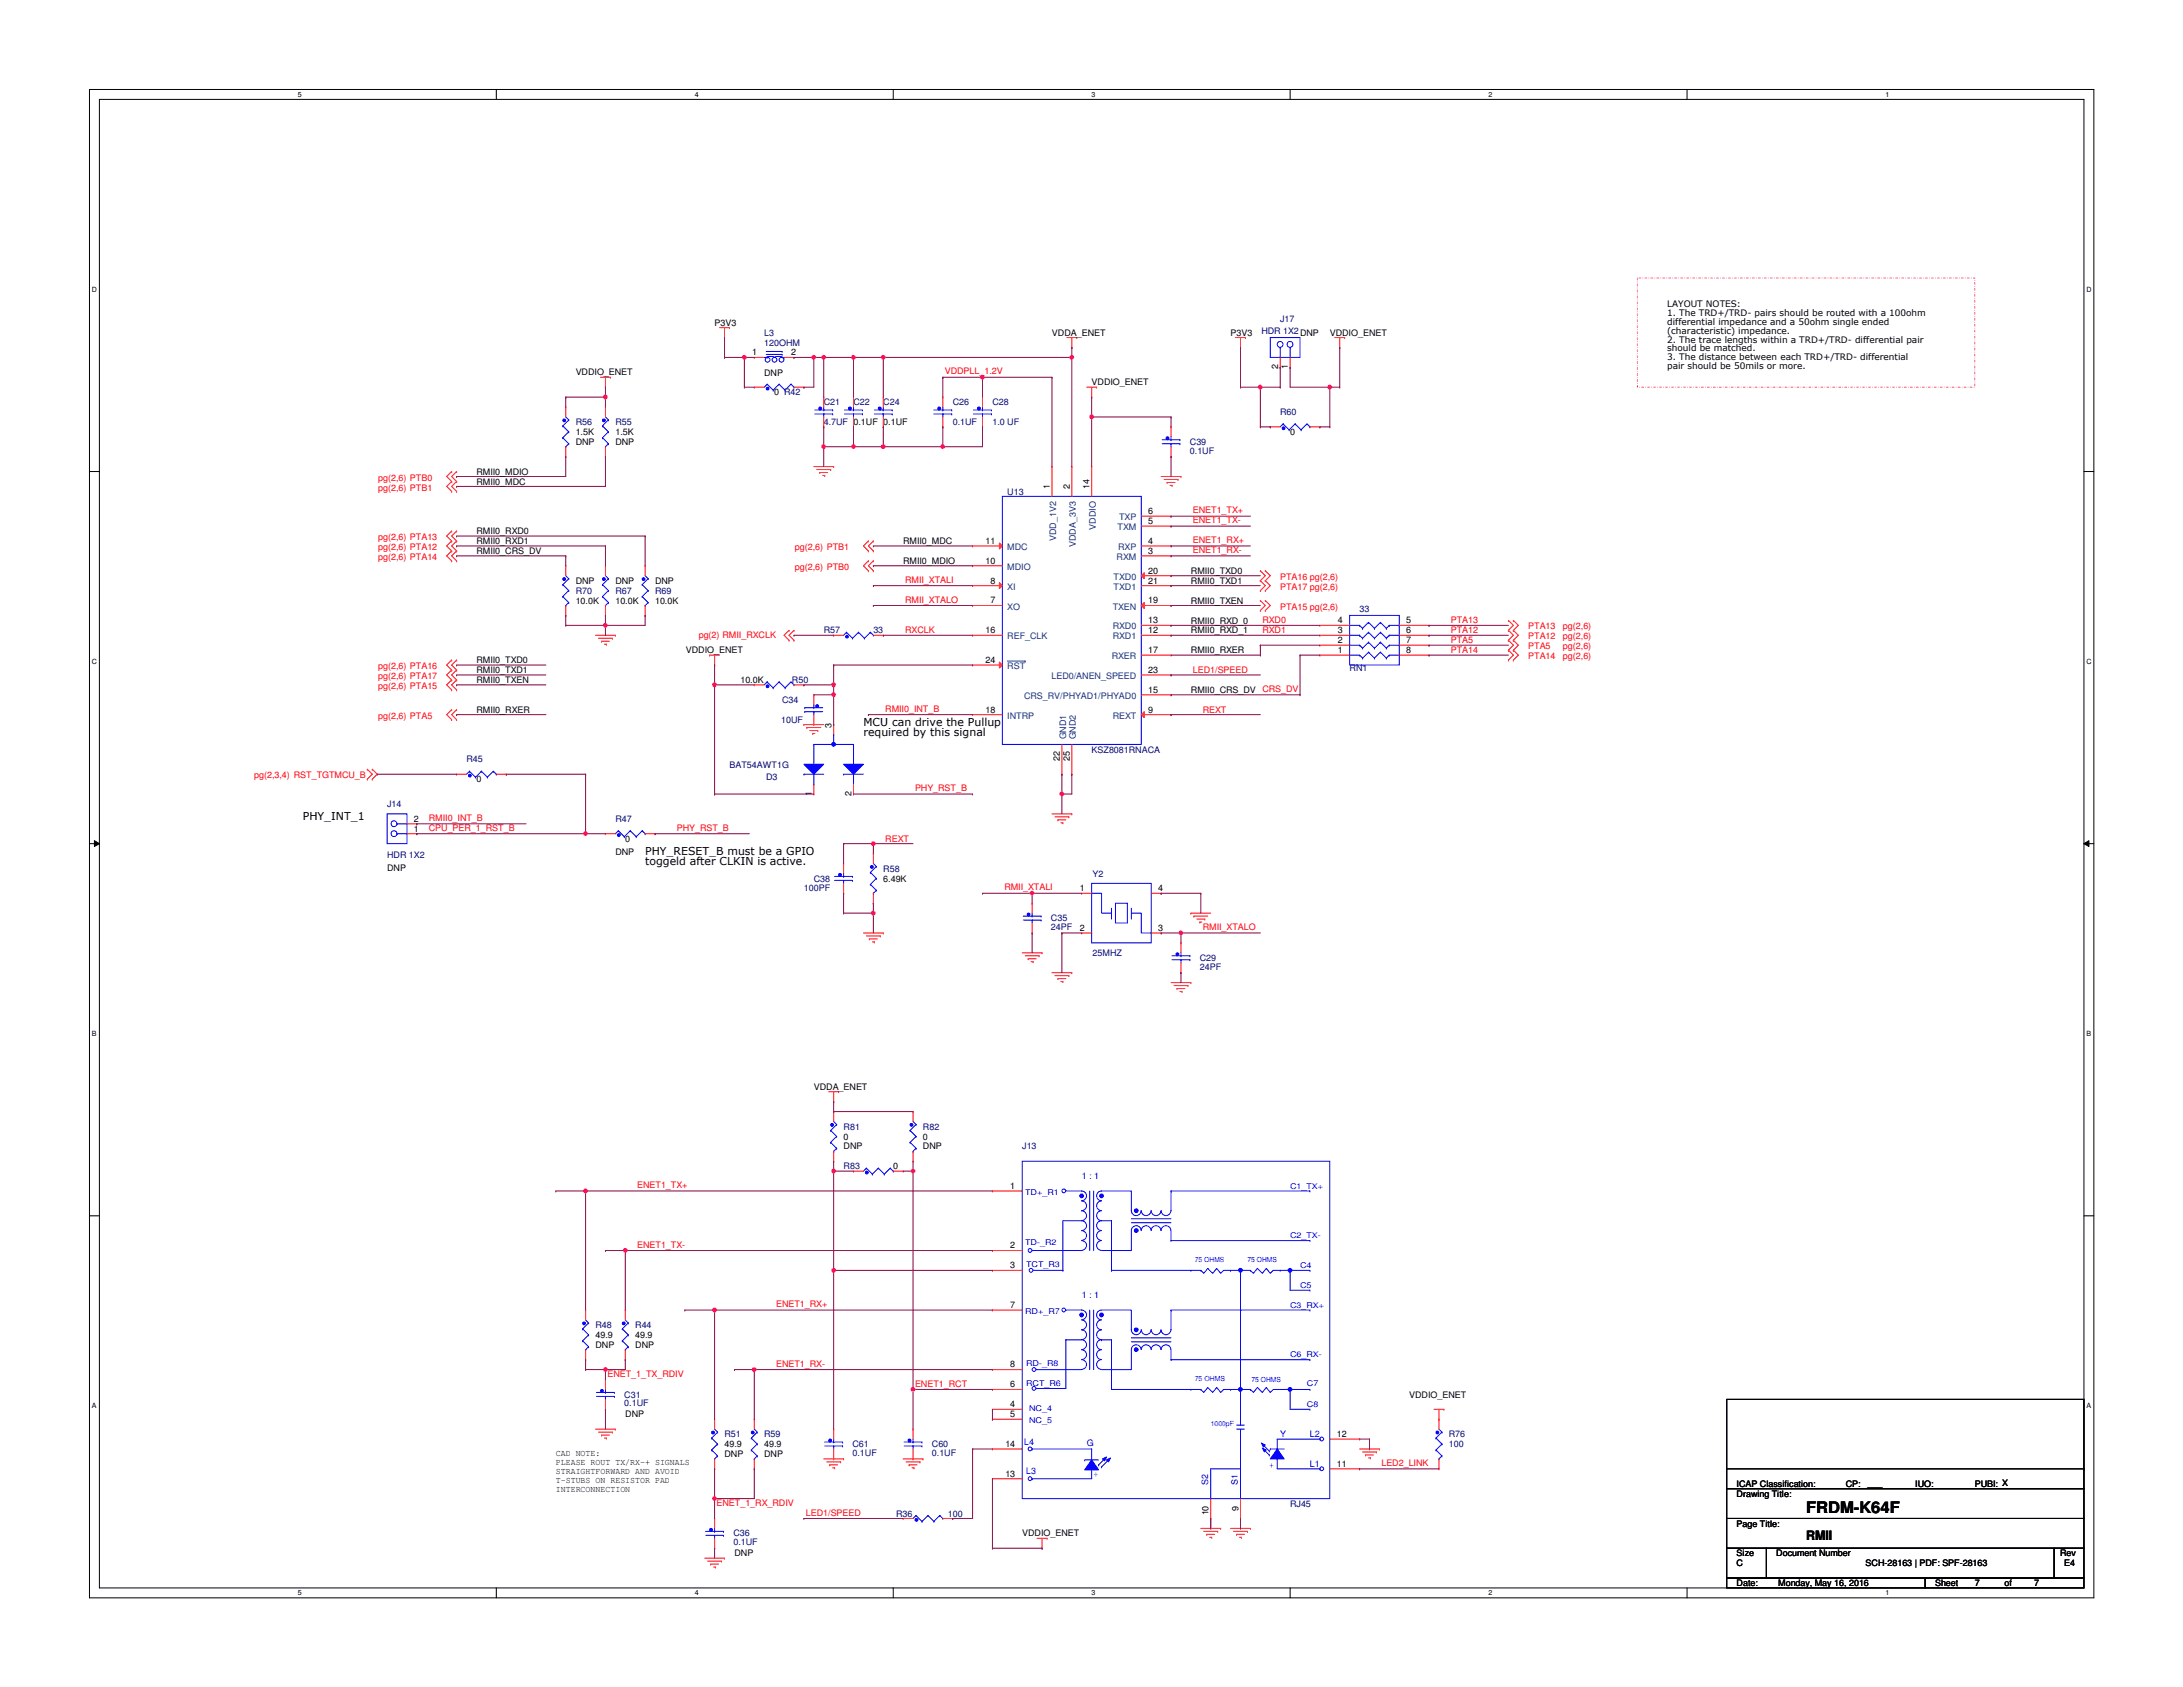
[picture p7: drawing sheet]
<svg xmlns="http://www.w3.org/2000/svg" width="559mm" height="432mm" viewBox="0 0 559 432" stroke-linecap="round" stroke-linejoin="round" font-family="sans-serif">
<defs><g id="words">
<text font-size="4.1" x="462.3" y="387.3">FRDM-K64F</text>
<text font-size="3.3" x="462.3" y="394.3">RMII</text>
<g font-size="2.8">
<text x="221" y="185.7">MCU can drive the Pullup</text>
<text x="221" y="188.5">required by this signal</text>
<text x="77.5" y="209.8">PHY_INT_1</text>
<text x="165.1" y="218.7">PHY_RESET_B must be a GPIO</text>
<text x="165.1" y="221.5">toggeld after CLKIN is active.</text>
</g>
<g font-size="2.3">
<text x="182.9" y="83.4">P3V3</text>
<text x="426.8" y="78.5">LAYOUT NOTES:</text>
<text x="426.8" y="80.8">1. The TRD+/TRD- pairs should be routed with a 100ohm</text>
<text x="426.8" y="83.1">differential impedance and a 50ohm single ended</text>
<text x="269.3" y="85.9">VDDA_ENET</text>
<text x="315" y="85.9">P3V3</text>
<text x="340.4" y="85.9">VDDIO_ENET</text>
<text x="426.8" y="85.4">(characteristic) impedance.</text>
<text x="426.8" y="87.7">2. The trace lengths within a TRD+/TRD- differential pair</text>
<text x="426.8" y="90">should be matched.</text>
<text x="192.6" y="90.9">1</text>
<text x="202.5" y="90.9">2</text>
<text x="327.2" y="94.5" transform="rotate(-90 327.2 94.5)">2</text>
<text x="329.7" y="94.5" transform="rotate(-90 329.7 94.5)">1</text>
<text x="426.8" y="92.2">3. The distance between each TRD+/TRD- differential</text>
<text x="426.8" y="94.5">pair should be 50mils or more.</text>
<text x="147.4" y="96.1">VDDIO_ENET</text>
<text x="195.6" y="96.4">DNP</text>
<text x="198.2" y="101.2">0 R42</text>
<text x="279.4" y="98.6">VDDIO_ENET</text>
<text x="147.4" y="111.3">1.5K</text>
<text x="147.4" y="113.9">DNP</text>
<text x="157.5" y="111.3">1.5K</text>
<text x="157.5" y="113.9">DNP</text>
<text x="330.2" y="111.3">0</text>
<text x="122" y="124">RMII0_MDC</text>
<text x="122" y="121.5">RMII0_MDIO</text>
<text x="268.7" y="125.3" transform="rotate(-90 268.7 125.3)">1</text>
<text x="273.8" y="125.3" transform="rotate(-90 273.8 125.3)">2</text>
<text x="278.9" y="125.3" transform="rotate(-90 278.9 125.3)">14</text>
<text x="293.9" y="131.6">6</text>
<text x="122" y="136.7">RMII0_RXD0</text>
<text x="293.9" y="134.1">5</text>
<text x="122" y="141.8">RMII0_CRS_DV</text>
<text x="122" y="139.3">RMII0_RXD1</text>
<text x="231.2" y="139.3">RMII0_MDC</text>
<text x="252.3" y="139.2">11</text>
<text x="293.9" y="141.7">3</text>
<text x="293.9" y="139.2">4</text>
<text x="147.4" y="149.4">DNP</text>
<text x="157.5" y="149.4">DNP</text>
<text x="167.7" y="149.4">DNP</text>
<text x="231.2" y="144.4">RMII0_MDIO</text>
<text x="252.3" y="144.3">10</text>
<text x="253.5" y="149.4">8</text>
<text x="293.9" y="146.8">20</text>
<text x="293.9" y="149.4">21</text>
<text x="304.8" y="146.9">RMII0_TXD0</text>
<text x="304.8" y="149.4">RMII0_TXD1</text>
<text x="147.4" y="154.5">10.0K</text>
<text x="157.5" y="154.5">10.0K</text>
<text x="167.7" y="154.5">10.0K</text>
<text x="253.5" y="154.4">7</text>
<text x="293.9" y="154.4">19</text>
<text x="304.8" y="154.5">RMII0_TXEN</text>
<text x="293.9" y="159.5">13</text>
<text x="304.8" y="159.6">RMII0_RXD_0</text>
<text x="342.4" y="159.5">4</text>
<text x="360" y="159.5">5</text>
<text x="175.6" y="167.2">VDDIO_ENET</text>
<text x="252.3" y="162.1">16</text>
<text x="293.9" y="162.1">12</text>
<text x="293.9" y="167.1">17</text>
<text x="304.8" y="162.1">RMII0_RXD_1</text>
<text x="304.8" y="167.2">RMII0_RXER</text>
<text x="342.4" y="167.1">1</text>
<text x="342.4" y="164.6">2</text>
<text x="342.4" y="162.1">3</text>
<text x="360" y="162.1">6</text>
<text x="360" y="164.6">7</text>
<text x="360" y="167.1">8</text>
<text x="122" y="169.8">RMII0_TXD0</text>
<text x="122" y="172.3">RMII0_TXD1</text>
<text x="252.3" y="169.7">24</text>
<text x="293.9" y="172.2">23</text>
<text x="122" y="174.8">RMII0_TXEN</text>
<text x="189.5" y="174.8">10.0K</text>
<text x="293.9" y="177.3">15</text>
<text x="304.8" y="177.4">RMII0_CRS_DV</text>
<text x="122" y="182.5">RMII0_RXER</text>
<text x="252.3" y="182.4">18</text>
<text x="293.9" y="182.4">9</text>
<text x="212.9" y="186.2" transform="rotate(-90 212.9 186.2)">3</text>
<text x="271.3" y="194.9" transform="rotate(-90 271.3 194.9)">22</text>
<text x="273.8" y="194.9" transform="rotate(-90 273.8 194.9)">25</text>
<text x="122" y="200.2">0</text>
<text x="207.8" y="203.8" transform="rotate(-90 207.8 203.8)">1</text>
<text x="217.9" y="203.8" transform="rotate(-90 217.9 203.8)">2</text>
<text x="106" y="212.9">1</text>
<text x="106" y="210.3">2</text>
<text x="160.1" y="215.5">0</text>
<text x="157.5" y="218.8">DNP</text>
<text x="99.1" y="222.8">DNP</text>
<text x="226.1" y="225.6">6.49K</text>
<text x="276.4" y="228.1">1</text>
<text x="296.5" y="228.1">4</text>
<text x="276.4" y="238.3">2</text>
<text x="296.5" y="238.3">3</text>
<text x="208.3" y="279">VDDA_ENET</text>
<text x="215.9" y="291.7">0</text>
<text x="236.3" y="291.7">0</text>
<text x="215.9" y="294.2">DNP</text>
<text x="228.6" y="299.3">0</text>
<text x="236.3" y="294.2">DNP</text>
<text x="258.6" y="304.3">1</text>
<text x="258.6" y="319.5">2</text>
<text x="258.6" y="324.6">3</text>
<text x="258.6" y="334.8">7</text>
<text x="152.4" y="342.5">49.9</text>
<text x="152.4" y="345">DNP</text>
<text x="162.6" y="342.5">49.9</text>
<text x="162.6" y="345">DNP</text>
<text x="258.6" y="350">8</text>
<text x="258.6" y="355.1">6</text>
<text x="360.7" y="357.7">VDDIO_ENET</text>
<text x="160.1" y="362.8">DNP</text>
<text x="258.6" y="360.2">4</text>
<text x="258.6" y="362.7">5</text>
<text x="185.5" y="370.4">49.9</text>
<text x="195.6" y="370.4">49.9</text>
<text x="257.3" y="370.3">14</text>
<text x="342.2" y="367.8">12</text>
<text x="142.3" y="372.7">CAD NOTE:</text>
<text x="142.3" y="375">PLEASE ROUT TX/RX-+ SIGNALS</text>
<text x="142.3" y="377.3">STRAIGHTFORWARD AND AVOID</text>
<text x="185.5" y="373">DNP</text>
<text x="195.6" y="373">DNP</text>
<text x="257.3" y="378">13</text>
<text x="342.2" y="375.4">11</text>
<text x="142.3" y="379.6">T-STUBS ON RESISTOR PAD</text>
<text x="142.3" y="381.9">INTERCONNECTION</text>
<text x="444.5" y="383.1">Drawing Title:</text>
<text x="444.5" y="380.6">ICAP Classification:</text>
<text x="472.5" y="380.6">CP:</text>
<text x="478.1" y="380.3">___</text>
<text x="490.3" y="380.6">IUO:</text>
<text x="497.4" y="380.6">___</text>
<text x="505.5" y="380.6">PUBI: X</text>
<text x="309.4" y="387.9" transform="rotate(-90 309.4 387.9)">10</text>
<text x="317" y="386.6" transform="rotate(-90 317 386.6)">9</text>
<text x="261.7" y="393.3">VDDIO_ENET</text>
<text x="444.5" y="390.7">Page Title:</text>
<text x="188" y="398.4">DNP</text>
<text x="444.5" y="398.4">Size</text>
<text x="444.5" y="400.9">C</text>
<text x="454.7" y="398.4">Document Number</text>
<text x="477.6" y="400.9">SCH-28163 | PDF: SPF-28163</text>
<text x="527.3" y="398.4">Rev</text>
<text x="528.4" y="400.9">E4</text>
<text x="444.5" y="406">Date:</text>
<text x="455.2" y="406">Monday, May 16, 2016</text>
<text x="495.3" y="406">Sheet</text>
<text x="505.5" y="406">7</text>
<text x="513.1" y="406">of</text>
<text x="520.7" y="406">7</text>
</g>
<g font-size="2.3" fill="#000080">
<text x="327.7" y="82.4">J17</text>
<text x="195.6" y="85.9">L3</text>
<text x="195.6" y="88.5">120OHM</text>
<text x="322.9" y="85.4">HDR 1X2DNP</text>
<text x="210.9" y="103.7">C21</text>
<text x="218.5" y="103.7">C22</text>
<text x="226.1" y="103.7">C24</text>
<text x="243.9" y="103.7">C26</text>
<text x="254" y="103.7">C28</text>
<text x="327.7" y="106.3">R60</text>
<text x="147.4" y="108.8">R56</text>
<text x="157.5" y="108.8">R55</text>
<text x="210.9" y="108.8">4.7UF 0.1UF 0.1UF</text>
<text x="243.9" y="108.8">0.1UF</text>
<text x="254" y="108.8">1.0 UF</text>
<text x="304.6" y="113.9">C39</text>
<text x="304.6" y="116.2">0.1UF</text>
<text x="257.9" y="126.6">U13</text>
<text x="147.4" y="152">R70</text>
<text x="157.5" y="152">R67</text>
<text x="167.7" y="152">R69</text>
<text x="348" y="156.5">33</text>
<text x="210.9" y="162.1">R57</text>
<text x="223.6" y="162.1">33</text>
<text x="345.5" y="171.8">RN1</text>
<text x="200.2" y="179.9">C34</text>
<text x="202.7" y="174.8">R50</text>
<text x="199.9" y="185">10UF</text>
<text x="119.4" y="195.2">R45</text>
<text x="186.7" y="196.7">BAT54AWT1G</text>
<text x="279.4" y="192.6">KSZ8081RNACA</text>
<text x="196.1" y="199.7">D3</text>
<text x="99.1" y="206.6">J14</text>
<text x="157.5" y="210.4">R47</text>
<text x="99.1" y="219.5">HDR 1X2</text>
<text x="208.3" y="225.6">C38</text>
<text x="226.1" y="223.1">R58</text>
<text x="279.7" y="224.4">Y2</text>
<text x="205.8" y="228.2">100PF</text>
<text x="269" y="235.8">C35</text>
<text x="269" y="238.1">24PF</text>
<text x="279.7" y="244.7">25MHZ</text>
<text x="307.1" y="246">C29</text>
<text x="307.1" y="248.2">24PF</text>
<text x="215.9" y="289.1">R81</text>
<text x="236.3" y="289.1">R82</text>
<text x="215.9" y="299.3">R83</text>
<text x="261.7" y="294.2">J13</text>
<text x="152.4" y="339.9">R48</text>
<text x="162.6" y="339.9">R44</text>
<text x="159.8" y="357.7">C31</text>
<text x="159.8" y="360">0.1UF</text>
<text x="185.5" y="367.9">R51</text>
<text x="195.6" y="367.9">R59</text>
<text x="218.2" y="370.4">C61</text>
<text x="238.5" y="370.4">C60</text>
<text x="370.9" y="367.9">R76</text>
<text x="370.9" y="370.4">100</text>
<text x="218.2" y="372.7">0.1UF</text>
<text x="238.5" y="372.7">0.1UF</text>
<text x="229.4" y="388.2">R36</text>
<text x="242.6" y="388.2">100</text>
<text x="330.2" y="385.7">RJ45</text>
<text x="187.7" y="393.3">C36</text>
<text x="187.7" y="395.6">0.1UF</text>
</g>
<g font-size="2.3" fill="#f00">
<text x="241.9" y="95.8">VDDPLL_1.2V</text>
<text x="96.8" y="125.6">pg(2,6) PTB1</text>
<text x="96.8" y="123">pg(2,6) PTB0</text>
<text x="305.4" y="131.4">ENET1_TX+</text>
<text x="305.4" y="133.9">ENET1_TX-</text>
<text x="96.8" y="138.3">pg(2,6) PTA13</text>
<text x="96.8" y="140.8">pg(2,6) PTA12</text>
<text x="96.8" y="143.3">pg(2,6) PTA14</text>
<text x="203.5" y="140.8">pg(2,6) PTB1</text>
<text x="305.4" y="139">ENET1_RX+</text>
<text x="305.4" y="141.6">ENET1_RX-</text>
<text x="203.5" y="145.9">pg(2,6) PTB0</text>
<text x="231.7" y="149.2">RMII_XTALI</text>
<text x="327.7" y="148.4">PTA16 pg(2,6)</text>
<text x="231.7" y="154.3">RMII_XTALO</text>
<text x="327.7" y="151">PTA17 pg(2,6)</text>
<text x="323.1" y="159.6">RXD0</text>
<text x="327.7" y="156">PTA15 pg(2,6)</text>
<text x="371.4" y="159.6">PTA13</text>
<text x="391.2" y="161.1">PTA13</text>
<text x="400.1" y="161.1">pg(2,6)</text>
<text x="178.9" y="163.4">pg(2) RMII_RXCLK</text>
<text x="231.7" y="162.1">RXCLK</text>
<text x="323.1" y="162.1">RXD1</text>
<text x="371.4" y="162.1">PTA12</text>
<text x="371.4" y="167.2">PTA14</text>
<text x="371.4" y="164.6">PTA5</text>
<text x="391.2" y="163.7">PTA12</text>
<text x="391.2" y="166.2">PTA5</text>
<text x="400.1" y="163.7">pg(2,6)</text>
<text x="400.1" y="166.2">pg(2,6)</text>
<text x="96.8" y="171.3">pg(2,6) PTA16</text>
<text x="96.8" y="173.8">pg(2,6) PTA17</text>
<text x="305.4" y="172.3">LED1/SPEED</text>
<text x="391.2" y="168.7">PTA14</text>
<text x="400.1" y="168.7">pg(2,6)</text>
<text x="96.8" y="176.4">pg(2,6) PTA15</text>
<text x="323.1" y="177.1">CRS_DV</text>
<text x="96.8" y="184">pg(2,6) PTA5</text>
<text x="226.6" y="182.2">RMII0_INT_B</text>
<text x="307.9" y="182.4">REXT</text>
<text x="65.1" y="199.2">pg(2,3,4) RST_TGTMCU_B</text>
<text x="234.2" y="202.5">PHY_RST_B</text>
<text x="109.8" y="212.7">CPU_PER_1_RST_B</text>
<text x="109.8" y="210.1">RMII0_INT_B</text>
<text x="173.3" y="212.7">PHY_RST_B</text>
<text x="226.6" y="215.4">REXT</text>
<text x="257.1" y="227.9">RMII_XTALI</text>
<text x="307.9" y="238.1">RMII_XTALO</text>
<text x="163.1" y="304.1">ENET1_TX+</text>
<text x="163.1" y="319.4">ENET1_TX-</text>
<text x="198.7" y="334.6">ENET1_RX+</text>
<text x="155.5" y="352.4">ENET_1_TX_RDIV</text>
<text x="198.7" y="349.8">ENET1_RX-</text>
<text x="234.2" y="354.9">ENET1_RCT</text>
<text x="353.6" y="375.2">LED2_LINK</text>
<text x="183.4" y="385.4">ENET_1_RX_RDIV</text>
<text x="206.3" y="388.2">LED1/SPEED</text>
</g>
<g font-size="2.3" fill="#004080">
<text x="280.5" y="135.6" transform="rotate(-90 280.5 135.6)">VDDIO</text>
<text x="286.1" y="135.7">TXM</text>
<text x="286.5" y="133.2">TXP</text>
<text x="257.9" y="140.8">MDC</text>
<text x="270.3" y="138.5" transform="rotate(-90 270.3 138.5)">VDD_1V2</text>
<text x="275.4" y="140" transform="rotate(-90 275.4 140)">VDDA_3V3</text>
<text x="285.8" y="143.3">RXM</text>
<text x="286.2" y="140.8">RXP</text>
<text x="257.9" y="145.9">MDIO</text>
<text x="285.1" y="148.4">TXD0</text>
<text x="257.9" y="151">XI</text>
<text x="285.1" y="151">TXD1</text>
<text x="257.9" y="156">XO</text>
<text x="284.8" y="161.1">RXD0</text>
<text x="284.8" y="156">TXEN</text>
<text x="257.9" y="163.7">REF_CLK</text>
<text x="284.8" y="163.7">RXD1</text>
<text x="257.9" y="171.3">RST</text>
<text x="269.2" y="173.8">LED0/ANEN_SPEED</text>
<text x="284.6" y="168.7">RXER</text>
<text x="262.1" y="178.9">CRS_RV/PHYAD1/PHYAD0</text>
<text x="257.9" y="184">INTRP</text>
<text x="284.8" y="184">REXT</text>
<text x="272.9" y="189.3" transform="rotate(-90 272.9 189.3)">GND1</text>
<text x="275.4" y="189.3" transform="rotate(-90 275.4 189.3)">GND2</text>
</g>
<g font-size="2.3" fill="#00f">
<text x="276.9" y="301.8">1 : 1</text>
<text x="276.9" y="332.3">1 : 1</text>
<text x="262.2" y="369.9">L4</text>
<text x="278.2" y="370.2">G</text>
<text x="327.7" y="367.9">Y</text>
<text x="335.3" y="367.9">L2</text>
<text x="262.7" y="377.3">L3</text>
<text x="324.9" y="375.8">+</text>
<text x="335.3" y="375.5">L1</text>
<text x="280" y="378.1">+</text>
<text x="309.2" y="380" transform="rotate(-90 309.2 380)">S2</text>
<text x="316.9" y="380" transform="rotate(-90 316.9 380)">S1</text>
</g>
<g font-size="2" fill="#00f">
<text x="262.4" y="306">TD+_R1</text>
<text x="330.2" y="304.2">C1_TX+</text>
<text x="330.2" y="316.9">C2_TX-</text>
<text x="262.4" y="318.7">TD-_R2</text>
<text x="262.7" y="324.3">TCT_R3</text>
<text x="332.8" y="329.6">C5</text>
<text x="332.8" y="324.5">C4</text>
<text x="330.2" y="334.7">C3_RX+</text>
<text x="262.4" y="336.2">RD+_R7</text>
<text x="330.2" y="347.4">C6_RX-</text>
<text x="262.7" y="349.7">RD-_R8</text>
<text x="262.7" y="354.8">RCT_R6</text>
<text x="334.6" y="354.8">C7</text>
<text x="263.4" y="361.1">NC_4</text>
<text x="263.4" y="364.2">NC_5</text>
<text x="334.6" y="360.1">C8</text>
</g>
<g font-size="1.8">
<text x="76.2" y="24.8">5</text>
<text x="177.8" y="24.8">4</text>
<text x="279.4" y="24.8">3</text>
<text x="381" y="24.8">2</text>
<text x="482.6" y="24.8">1</text>
<text x="23.5" y="74.7">D</text>
<text x="534.1" y="74.7">D</text>
<text x="23.5" y="169.9">C</text>
<text x="534.1" y="169.9">C</text>
<text x="23.5" y="265.2">B</text>
<text x="534.1" y="265.2">B</text>
<text x="23.5" y="360.4">A</text>
<text x="534.1" y="360.4">A</text>
<text x="76.2" y="408.3">5</text>
<text x="177.8" y="408.3">4</text>
<text x="279.4" y="408.3">3</text>
<text x="381" y="408.3">2</text>
<text x="482.6" y="408.3">1</text>
</g>
<g font-size="1.8" fill="#00f">
<text x="305.9" y="323">75 OHMS</text>
<text x="319.3" y="323">75 OHMS</text>
<text x="305.9" y="353.4">75 OHMS</text>
<text x="320.3" y="353.7">75 OHMS</text>
<text x="309.9" y="364.9">1000pF</text>
</g>
</g></defs>
<path d="M22.9 22.9h513.1v386.1h-513.1zM25.4 25.4h508v381h-508z" fill="none" stroke="#000" stroke-width=".26"/>
<g fill="#fff">
<path d="M76.2 23.2h1v1.9h-1z"/>
<path d="M76.2 406.7h1v2h-1z"/>
</g>
<path d="M127 22.9v2.5M127 406.4v2.6" fill="none" stroke="#000" stroke-width=".26"/>
<g fill="#fff">
<path d="M177.8 23.2h1v1.9h-1z"/>
<path d="M177.8 406.7h1v2h-1z"/>
</g>
<path d="M228.6 22.9v2.5M228.6 406.4v2.6" fill="none" stroke="#000" stroke-width=".26"/>
<g fill="#fff">
<path d="M279.4 23.2h1v1.9h-1z"/>
<path d="M279.4 406.7h1v2h-1z"/>
</g>
<path d="M330.2 22.9v2.5M330.2 406.4v2.6" fill="none" stroke="#000" stroke-width=".26"/>
<g fill="#fff">
<path d="M381 23.2h1v1.9h-1z"/>
<path d="M381 406.7h1v2h-1z"/>
</g>
<path d="M431.8 22.9v2.5M431.8 406.4v2.6" fill="none" stroke="#000" stroke-width=".26"/>
<g fill="#fff">
<path d="M482.6 23.2h1v1.9h-1z"/>
<path d="M482.6 406.7h1v2h-1z"/>
<path d="M23.5 73.1h1.3v2h-1.3z"/>
<path d="M534.1 73.1h1.2v2h-1.2z"/>
<path d="M23.5 168.3h1.3v2h-1.3z"/>
<path d="M534.1 168.3h1.2v2h-1.2z"/>
</g>
<path d="M22.9 120.7h2.5M533.4 120.7h2.6" fill="none" stroke="#000" stroke-width=".26"/>
<g fill="#fff">
<path d="M23.5 263.6h1.2v2h-1.2z"/>
<path d="M534.1 263.6h1.2v2h-1.2z"/>
</g>
<path d="M22.9 215.9h2.5M24.2 215.2l1.2 .7-1.2 .8zM533.4 215.9l1.3-.7v1.5zM533.4 215.9h2.6" fill="none" stroke="#000" stroke-width=".26"/>
<path d="M24.2 215.2l1.2 .7-1.2 .8zM533.4 215.9l1.3-.7v1.5z" fill="#000"/>
<g fill="#fff">
<path d="M23.5 358.8h1.2v2h-1.2z"/>
<path d="M534.1 358.8h1.2v2h-1.2z"/>
</g>
<path d="M22.9 311.2h2.5M533.4 311.2h2.6M442 358.2h91.4v22.8h-91.4zM442 376h91.4M533.4 376h.1M442 381h91.4v7.7h-91.4zM442 388.7h91.4v7.6h-91.4zM442 396.3h10.2v7.6h-10.2zM452.2 396.3h73.6v7.6h-73.6zM525.8 396.3h7.6v7.6h-7.6zM442 403.9h50.8v2.5h-50.8zM492.8 403.9h40.6v2.5h-40.6z" fill="none" stroke="#000" stroke-width=".26"/>
<path d="M419.1 71.2h86.4v27.9h-86.4z" fill="none" stroke="#f0f" stroke-width=".26" stroke-dasharray=".5 .5 0 .5"/>
<g fill="none" stroke="#f00" stroke-width=".26">
<path d="M153.7 96.6h2.6M155 99.1h.1M155 96.6v2.5M156.3 96.6h.1M184.2 83.9h2.5M185.5 86.4h.1M185.5 83.9v2.5M186.7 83.9h.1M273.1 86.4h2.5M274.4 88.9h.1M274.4 86.4v2.5M275.6 86.4h.1"/>
<path d="M278.2 99.1h2.5M279.4 99.1v2.5M280.7 99.1h.1M316.3 86.4h2.5M317.5 88.9h.1M317.5 86.4v2.5M318.8 86.4h.1M341.7 86.4h2.5M342.9 88.9h.1M342.9 86.4v2.5M344.2 86.4h.1M208.3 119.4h5.1"/>
<path d="M213.4 119.4h.1M279.4 101.6h.1M115.6 123.2h.1M115.6 125.8h.1M115.6 135.9h.1M115.6 138.5h.1M115.6 120.7h.1M115.6 123.2l-1.3 1.3 1.3 1.3M115.6 135.9l-1.3 1.3 1.3 1.3M115.6 138.5l-1.3 1.2 1.3 1.3M115.6 120.7l-1.3 1.3 1.3 1.2M116.9 123.2h.1"/>
<path d="M116.9 125.8h.1M116.9 135.9h.1M116.9 138.5h.1M116.9 120.7h.1M116.9 123.2l-1.3 1.3 1.3 1.3M116.9 135.9l-1.3 1.3 1.3 1.3M116.9 138.5l-1.3 1.2 1.3 1.3M116.9 120.7l-1.3 1.3 1.3 1.2M209.1 120.2h3.5M209.8 120.9h.1M209.8 120.9h2.1M210.6 121.7h.5"/>
<path d="M211.1 121.7h.1M212.6 120.2h.1M222.3 138.5h.1M222.3 138.5l-1.3 1.2 1.3 1.3M223.6 138.5h.1M223.6 138.5l-1.3 1.2 1.3 1.3M297.2 122h5.1M298 122.7h3.5M298.7 123.5h.1M298.7 123.5h2.1M299.5 124.2h.5M300 124.2h.1"/>
<path d="M301.5 122.7h.1M302.3 122h.1M115.6 141h.1M115.6 143.6h.1M115.6 141l-1.3 1.3 1.3 1.3M116.9 141h.1M116.9 143.6h.1M116.9 141l-1.3 1.3 1.3 1.3M222.3 141h.1M222.3 143.6h.1M222.3 146.1h.1M222.3 143.6l-1.3 1.2 1.3 1.3"/>
<path d="M223.6 141h.1M223.6 143.6h.1M223.6 146.1h.1M223.6 143.6l-1.3 1.2 1.3 1.3M322.6 153.7h.1M322.6 156.3h.1M322.6 146.1h.1M322.6 148.6h.1M322.6 151.2h.1M322.6 153.7l1.3 1.3-1.3 1.3M322.6 146.1l1.3 1.3-1.3 1.2M322.6 148.6l1.3 1.3-1.3 1.3"/>
<path d="M323.9 153.7h.1M323.9 156.3h.1M323.9 146.1h.1M323.9 148.6h.1M323.9 151.2h.1M323.9 153.7l1.3 1.3-1.3 1.3M323.9 146.1l1.3 1.3-1.3 1.2M323.9 148.6l1.3 1.3-1.3 1.3M386.1 158.8h.1M386.1 158.8l1.3 1.3-1.3 1.2M387.4 158.8h.1M387.4 158.8l1.3 1.3-1.3 1.2"/>
<path d="M115.6 174h.1M115.6 176.6h.1M115.6 169h.1M115.6 171.5h.1M115.6 174l-1.3 1.3 1.3 1.3M115.6 169l-1.3 1.2 1.3 1.3M115.6 171.5l-1.3 1.3 1.3 1.2M116.9 174h.1M116.9 176.6h.1M116.9 169h.1M116.9 171.5h.1M116.9 174l-1.3 1.3 1.3 1.3"/>
<path d="M116.9 169l-1.3 1.2 1.3 1.3M116.9 171.5l-1.3 1.3 1.3 1.2M152.4 162.6h5.1M153.2 163.4h3.6M154 164.1h.1M154 164.1h2M154.7 164.9h.5M155.2 164.9h.1M156.8 163.4h.1M157.5 162.6h.1M181.7 167.7h.1M181.7 167.7h2.5"/>
<path d="M182.9 170.2h.1M182.9 167.7v2.5M202 163.9h.1M202 161.3h.1M202 161.3l-1.3 1.3 1.3 1.3M203.2 163.9h.1M203.2 161.3h.1M203.2 161.3l-1.2 1.3 1.2 1.3M386.1 161.3h.1M386.1 163.9h.1M386.1 166.4h.1M386.1 169h.1"/>
<path d="M386.1 161.3l1.3 1.3-1.3 1.3M386.1 166.4l1.3 1.3-1.3 1.3M386.1 163.9l1.3 1.2-1.3 1.3M387.4 161.3h.1M387.4 163.9h.1M387.4 166.4h.1M387.4 169h.1M387.4 161.3l1.3 1.3-1.3 1.3M387.4 166.4l1.3 1.3-1.3 1.3M387.4 163.9l1.3 1.2-1.3 1.3M94 199.4h.1M94 196.9h.1"/>
<path d="M94 196.9l1.3 1.3-1.3 1.2M95.3 196.9h.1M95.3 199.4h.1M95.3 196.9l1.3 1.3-1.3 1.2M115.6 181.7h.1M115.6 184.2h.1M115.6 181.7l-1.3 1.2 1.3 1.3M116.9 181.7h.1M116.9 184.2h.1M116.9 181.7l-1.3 1.2 1.3 1.3M205.8 185.5h.1M205.8 185.5h5.1"/>
<path d="M206.5 186.2h.1M206.5 186.2h3.6M207.3 187h2M208.1 187.7h.1M208.1 187.7h.5M209.3 187h.1M269.3 208.3h5.1M270 209.1h3.6M270.8 209.8h.1M270.8 209.8h2M271.6 210.6h.5M272.1 210.6h.1"/>
<path d="M273.6 209.1h.1M274.4 208.3h.1M221 238.8h5.1M221.8 239.6h3.5M225.3 239.6h.1M226.1 238.8h.1M304.8 233.7h.1M304.8 233.7h5.1M305.6 234.5h.1M305.6 234.5h3.6M306.4 235.2h2M307.1 236h.1"/>
<path d="M307.1 236h.5M308.4 235.2h.1M222.5 240.3h.1M222.5 240.3h2.1M223.3 241.1h.5M223.8 241.1h.1M261.7 243.9h5M262.4 244.6h3.6M263.2 245.4h.1M263.2 245.4h2M263.9 246.2h.6M264.5 246.2h.1"/>
<path d="M266 244.6h.1M266.7 243.9h.1M269.3 249h5.1M270 249.7h3.6M270.8 250.5h.1M270.8 250.5h2M271.6 251.2h.5M272.1 251.2h.1M273.6 249.7h.1M274.4 249h.1M299.8 251.5h5M300.5 252.3h3.6"/>
<path d="M301.3 253h.1M301.3 253h2M302 253.8h.6M302.6 253.8h.1M304.1 252.3h.1M304.8 251.5h.1M212.1 279.4h2.6M213.4 279.4v2.6M214.7 279.4h.1M213.4 282h.1M152.4 365.8h5.1M153.2 366.6h3.6"/>
<path d="M154 367.3h.1M154 367.3h2M154.7 368.1h.5M155.2 368.1h.1M156.8 366.6h.1M157.5 365.8h.1M210.9 373.4h5M211.6 374.2h3.6M212.4 374.9h.1M212.4 374.9h2M213.1 375.7h.6M213.7 375.7h.1"/>
<path d="M215.2 374.2h.1M215.9 373.4h.1M231.2 373.4h5.1M231.9 374.2h3.6M232.7 374.9h.1M232.7 374.9h2M233.5 375.7h.5M234 375.7h.1M235.5 374.2h.1M236.3 373.4h.1M348 370.9h5.1M348.8 371.6h3.5"/>
<path d="M349.5 372.4h.1M349.5 372.4h2.1M350.3 373.2h.5M350.8 373.2h.1M352.3 371.6h.1M353.1 370.9h.1M367.1 360.7h2.5M368.3 363.3h.1M368.3 360.7v2.6M369.6 360.7h.1M180.4 398.8h5.1M181.1 399.6h3.6"/>
<path d="M184.7 399.6h.1M185.5 398.8h.1M265.5 393.7h2.5M266.7 396.3h.1M266.7 393.7v2.6M268 393.7h.1M307.4 391.2h5.1M308.1 392h3.6M308.9 392.7h.1M308.9 392.7h2M309.7 393.5h.5M310.2 393.5h.1"/>
<path d="M311.7 392h.1M312.5 391.2h.1M315 391.2h5.1M315.8 392h3.5M316.5 392.7h.1M316.5 392.7h2.1M317.3 393.5h.5M317.8 393.5h.1M319.3 392h.1M320.1 391.2h.1M181.9 400.3h.1M181.9 400.3h2"/>
<path d="M182.7 401.1h.5M183.2 401.1h.1"/>
</g>
<path d="M182.2 368.1h.1M182.2 371.1h.1M182.2 368.1l1.5 1.5M182.2 371.1l1.5 1.6M182.9 373.4h.1M182.9 365.8l.8 .8M183.7 366.6h.1M183.7 369.6h.1M183.7 372.7h.1M183.7 366.6l-1.5 1.5M183.7 369.6l-1.5 1.5M183.7 372.7l-.8 .7" fill="none" stroke="#00f" stroke-width=".26"/>
<circle cx="182.5" cy="366.7" r=".37" fill="#00f"/>
<g fill="none" stroke="#00f" stroke-width=".26">
<path d="M144.1 149.6h.1M144.1 152.7h.1M144.1 149.6l1.5 1.6M144.1 152.7l1.5 1.5M144.8 155h.1M144.8 147.4l.8 .7M145.6 148.1h.1M145.6 151.2h.1M145.6 154.2h.1M145.6 148.1l-1.5 1.5M145.6 151.2l-1.5 1.5M145.6 154.2l-.8 .8"/>
<circle cx="182.5" cy="366.7" r=".37"/>
</g>
<path d="M182.9 363.3h.1M182.9 376h.1M182.9 363.3v2.5M182.9 373.4v2.6" fill="none" stroke="#f00" stroke-width=".26"/>
<circle cx="144.4" cy="148.2" r=".37" fill="#00f"/>
<g fill="none" stroke="#00f" stroke-width=".26">
<path d="M234.5 387.9h.1M234.5 387.9l-.8 .8M234.5 387.9l1.5 1.5M236 389.4h.1M237.5 387.9h.1M237.5 387.9l-1.5 1.5M237.5 387.9l1.6 1.5M239.1 389.4h.1M240.6 387.9h.1M240.6 387.9l-1.5 1.5M240.6 387.9l.7 .8M241.3 388.7h.1"/>
<circle cx="144.4" cy="148.2" r=".37"/>
</g>
<path d="M144.8 144.8h.1M144.8 157.5h.1M144.8 144.8v2.6M144.8 155v2.5" fill="none" stroke="#f00" stroke-width=".26"/>
<circle cx="234.6" cy="389" r=".37" fill="#00f"/>
<g fill="none" stroke="#00f" stroke-width=".26">
<path d="M328.5 108.5h.1M328.5 108.5l-.8 .8M328.5 108.5l1.5 1.5M330 110h.1M331.5 108.5h.1M331.5 108.5l-1.5 1.5M331.5 108.5l1.5 1.5M333 110h.1M334.6 108.5h.1M334.6 108.5l-1.6 1.5M334.6 108.5l.7 .8M335.3 109.3h.1"/>
<circle cx="234.6" cy="389" r=".37"/>
</g>
<path d="M231.2 388.7h.1M231.2 388.7h2.5M241.3 388.7h2.6M243.9 388.7h.1" fill="none" stroke="#f00" stroke-width=".26"/>
<circle cx="328.6" cy="109.6" r=".37" fill="#00f"/>
<g fill="none" stroke="#00f" stroke-width=".26">
<path d="M120.2 197.4h.1M120.2 197.4l-.8 .8M120.2 197.4l1.5 1.5M121.7 198.9h.1M123.2 197.4h.1M123.2 197.4l-1.5 1.5M123.2 197.4l1.6 1.5M124.8 198.9h.1M126.3 197.4h.1M126.3 197.4l-1.5 1.5M126.3 197.4l.7 .8M127 198.2h.1"/>
<circle cx="328.6" cy="109.6" r=".37"/>
</g>
<path d="M325.2 109.3h.1M325.2 109.3h2.5M335.3 109.3h2.6M337.9 109.3h.1" fill="none" stroke="#f00" stroke-width=".26"/>
<circle cx="120.3" cy="198.5" r=".37" fill="#00f"/>
<g fill="none" stroke="#00f" stroke-width=".26">
<path d="M164.4 149.6h.1M164.4 152.7h.1M164.4 149.6l1.5 1.6M164.4 152.7l1.5 1.5M165.1 155h.1M165.1 147.4l.8 .7M165.9 148.1h.1M165.9 151.2h.1M165.9 154.2h.1M165.9 148.1l-1.5 1.5M165.9 151.2l-1.5 1.5M165.9 154.2l-.8 .8"/>
<circle cx="120.3" cy="198.5" r=".37"/>
</g>
<path d="M116.9 198.2h.1M116.9 198.2h2.5M127 198.2h2.6M129.6 198.2h.1" fill="none" stroke="#f00" stroke-width=".26"/>
<circle cx="164.7" cy="148.2" r=".37" fill="#00f"/>
<g fill="none" stroke="#00f" stroke-width=".26">
<path d="M249.2 106h4.6M249.2 104.9h4.6M251.5 106h.1M251.5 106v.7M253.8 106h.1M253.8 104.9h.1"/>
<circle cx="164.7" cy="148.2" r=".37"/>
</g>
<path d="M165.1 144.8h.1M165.1 157.5h.1M165.1 144.8v2.6M165.1 155v2.5" fill="none" stroke="#f00" stroke-width=".26"/>
<circle cx="250.6" cy="104.5" r=".37" fill="#00f"/>
<g fill="none" stroke="#00f" stroke-width=".26">
<path d="M251.5 104.9h.1M251.5 104.2v.7M152.7 357.4h4.6M152.7 356.4h4.6M155 357.4h.1M155 357.4v.8M157.3 357.4h.1M157.3 356.4h.1"/>
<circle cx="250.6" cy="104.5" r=".37"/>
</g>
<path d="M251.5 101.6h.1M251.5 109.3h.1M251.5 101.6v2.6M251.5 106.7v2.6" fill="none" stroke="#f00" stroke-width=".26"/>
<circle cx="154.1" cy="356" r=".37" fill="#00f"/>
<g fill="none" stroke="#00f" stroke-width=".26">
<path d="M221.8 299h.1M221.8 299l-.8 .8M221.8 299l1.5 1.5M224.8 299h.1M224.8 299l-1.5 1.5M224.8 299l1.6 1.5M227.9 299h.1M227.9 299l-1.5 1.5M227.9 299l.7 .8M228.6 299.8h.1M223.3 300.5h.1M226.4 300.5h.1"/>
<path d="M155 356.4h.1M155 355.6v.8"/>
<circle cx="154.1" cy="356" r=".37"/>
</g>
<path d="M155 353.1h.1M155 353.1v2.5M155 358.2v2.5M155 360.7h.1" fill="none" stroke="#f00" stroke-width=".26"/>
<circle cx="221.9" cy="300.1" r=".37" fill="#00f"/>
<g fill="none" stroke="#00f" stroke-width=".26">
<path d="M345.5 157.5h12.7v12.7h-12.7zM350.3 159.3h.1M350.3 159.3l-1.5 1.5M350.3 159.3l1.5 1.5M353.4 159.3h.1M353.4 159.3l-1.6 1.5M353.4 159.3l1.5 1.5M345.5 167.7h2.5M345.5 165.1h2.5M345.5 162.6h2.5M345.5 160.1h2.5M348 167.7h.1"/>
<path d="M348 165.1h.1M348 162.6h.1M348 160.1h.1M348 167.7l.8 .7M348 165.1l.8 .8M348 162.6l.8 .8M348 160.1l.8 .7M348.8 168.4h.1M348.8 165.9h.1M348.8 163.4h.1M348.8 160.8h.1M350.3 166.9h.1"/>
<path d="M350.3 164.4h.1M350.3 161.8h.1M350.3 166.9l-1.5 1.5M350.3 166.9l1.5 1.5M350.3 164.4l1.5 1.5M350.3 164.4l-1.5 1.5M350.3 161.8l-1.5 1.6M350.3 161.8l1.5 1.6M351.8 168.4h.1M351.8 165.9h.1M351.8 163.4h.1M351.8 160.8h.1"/>
<path d="M353.4 166.9h.1M353.4 164.4h.1M353.4 161.8h.1M353.4 166.9l-1.6 1.5M353.4 166.9l1.5 1.5M353.4 164.4l1.5 1.5M353.4 164.4l-1.6 1.5M353.4 161.8l1.5 1.6M353.4 161.8l-1.6 1.6M354.9 168.4h.1M354.9 165.9h.1M354.9 163.4h.1"/>
<path d="M354.9 160.8h.1M355.6 167.7h.1M355.6 165.1h.1M355.6 162.6h.1M355.6 160.1h.1M355.6 167.7l-.7 .7M355.6 165.1l-.7 .8M355.6 162.6l-.7 .8M355.6 160.1l-.7 .7M355.6 167.7h2.6M355.6 165.1h2.6M355.6 162.6h2.6"/>
<path d="M355.6 160.1h2.6M358.2 167.7h.1M358.2 165.1h.1M358.2 162.6h.1M358.2 160.1h.1M222.8 223.3h.1M222.8 226.4h.1M222.8 223.3l1.5 1.5M222.8 226.4l1.5 1.5M223.6 228.6h.1M223.6 221l.7 .8M224.3 221.8h.1"/>
<path d="M224.3 224.8h.1M224.3 227.9h.1M224.3 221.8l-1.5 1.5M224.3 224.8l-1.5 1.6M224.3 227.9l-.7 .7"/>
<circle cx="221.9" cy="300.1" r=".37"/>
</g>
<g fill="none" stroke="#f00" stroke-width=".26">
<path d="M337.9 167.7h.1M337.9 165.1h.1M337.9 162.6h.1M337.9 160.1h.1M337.9 167.7h7.6M337.9 165.1h7.6M337.9 162.6h7.6M337.9 160.1h7.6M358.2 167.7h7.6M358.2 165.1h7.6M358.2 162.6h7.6M358.2 160.1h7.6"/>
<path d="M365.8 160.1h.1M365.8 162.6h.1M365.8 165.1h.1M365.8 167.7h.1M218.5 299.8h.1M218.5 299.8h2.5M228.6 299.8h2.6M231.2 299.8h.1"/>
</g>
<circle cx="223.2" cy="221.9" r=".37" fill="#00f"/>
<g fill="none" stroke="#00f" stroke-width=".26">
<path d="M160.1 337.9l.7 .7M160.8 338.6h.1M160.8 338.6l-1.5 1.5M159.3 340.1h.1M159.3 343.2h.1M159.3 340.1l1.5 1.6M159.3 343.2l1.5 1.5M160.1 345.5h.1M160.8 341.7h.1M160.8 344.7h.1M160.8 341.7l-1.5 1.5M160.8 344.7l-.7 .8"/>
<circle cx="223.2" cy="221.9" r=".37"/>
</g>
<path d="M223.6 218.5h.1M223.6 218.5v2.5M223.6 231.2h.1M223.6 228.6v2.6" fill="none" stroke="#f00" stroke-width=".26"/>
<circle cx="159.7" cy="338.7" r=".37" fill="#00f"/>
<g fill="none" stroke="#00f" stroke-width=".26">
<path d="M256.6 127h35.5v63.5h-35.5z"/>
<circle cx="159.7" cy="338.7" r=".37"/>
</g>
<g fill="none" stroke="#f00" stroke-width=".26">
<path d="M269.3 119.4h.1M269.3 119.4v7.6M274.4 119.4h.1M274.4 119.4v7.6M292.1 139.7h7.7M292.1 134.7h7.7M292.1 132.1h7.7M299.8 139.7h.1M299.8 134.7h.1M299.8 132.1h.1M249 155h.1M249 155h7.6"/>
<path d="M292.1 142.3h7.7M299.8 142.3h.1M160.1 335.3h.1M160.1 335.3v2.6M160.1 348h.1M160.1 345.5v2.5"/>
</g>
<path d="M255.8 149.1l.8 .8-.8 .8z" fill="#f00"/>
<path d="M249 149.9h.1M249 149.9h7.6M255.8 149.1l.8 .8-.8 .8z" fill="none" stroke="#f00" stroke-width=".26"/>
<path d="M292.1 182.9l.8-.7v1.5z" fill="#f00"/>
<path d="M249 144.8h.1M249 144.8h7.6M292.1 182.9l.8-.7v1.5zM292.1 182.9h7.7M299.8 182.9h.1" fill="none" stroke="#f00" stroke-width=".26"/>
<path d="M255.8 139l.8 .7-.8 .8z" fill="#f00"/>
<g fill="none" stroke="#f00" stroke-width=".26">
<path d="M279.4 119.4h.1M279.4 119.4v7.6M249 139.7h.1M249 139.7h7.6M255.8 139l.8 .7-.8 .8zM249 162.6h.1M249 162.6h7.6M292.1 162.6h7.7M292.1 160.1h7.7M292.1 177.8h7.7M292.1 167.7h7.7M299.8 162.6h.1"/>
<path d="M299.8 160.1h.1M299.8 177.8h.1M299.8 167.7h.1M249 182.9h.1M249 182.9h7.6"/>
</g>
<path d="M292.1 155l.8-.8v1.5z" fill="#f00"/>
<path d="M292.1 155l.8-.8v1.5zM292.1 155h7.7M299.8 155h.1" fill="none" stroke="#f00" stroke-width=".26"/>
<path d="M292.1 147.4l.8-.8v1.5z" fill="#f00"/>
<path d="M292.1 147.4l.8-.8v1.5zM292.1 147.4h7.7M292.1 149.9h7.7M299.8 147.4h.1M299.8 149.9h.1M292.1 172.8h7.7M299.8 172.8h.1M271.8 198.2h.1M271.8 190.5v7.7" fill="none" stroke="#f00" stroke-width=".26"/>
<path d="M255.8 169.5l.8 .7-.8 .8z" fill="#f00"/>
<path d="M249 170.2h.1M249 170.2h7.6M255.8 169.5l.8 .7-.8 .8zM274.4 198.2h.1M274.4 190.5v7.7" fill="none" stroke="#f00" stroke-width=".26"/>
<path d="M257.9 169.2h4.5M262.4 169.2h.1" fill="none" stroke="#004080" stroke-width=".26"/>
<path d="M223.8 106h4.6M223.8 104.9h4.6M226.1 106h.1M226.1 106v.7M228.4 106h.1M228.4 104.9h.1" fill="none" stroke="#00f" stroke-width=".26"/>
<circle cx="225.2" cy="104.5" r=".37" fill="#00f"/>
<g fill="none" stroke="#00f" stroke-width=".26">
<path d="M216.2 106h4.6M216.2 104.9h4.6M218.5 106h.1M218.5 106v.7M220.8 106h.1M220.8 104.9h.1M226.1 104.9h.1M226.1 104.2v.7"/>
<circle cx="225.2" cy="104.5" r=".37"/>
</g>
<path d="M226.1 101.6h.1M226.1 109.3h.1M226.1 101.6v2.6M226.1 106.7v2.6" fill="none" stroke="#f00" stroke-width=".26"/>
<circle cx="217.6" cy="104.5" r=".37" fill="#00f"/>
<g fill="none" stroke="#00f" stroke-width=".26">
<path d="M218.5 104.9h.1M218.5 104.2v.7M239.1 106h4.5M239.1 104.9h4.5M241.3 106h.1M241.3 106v.7M243.6 106h.1M243.6 104.9h.1"/>
<circle cx="217.6" cy="104.5" r=".37"/>
</g>
<path d="M218.5 101.6h.1M218.5 109.3h.1M218.5 101.6v2.6M218.5 106.7v2.6" fill="none" stroke="#f00" stroke-width=".26"/>
<circle cx="240.4" cy="104.5" r=".37" fill="#00f"/>
<g fill="none" stroke="#00f" stroke-width=".26">
<path d="M241.3 104.9h.1M241.3 104.2v.7M261.9 235.5h4.6M261.9 234.5h4.6M264.2 235.5h.1M264.2 235.5v.8M266.5 235.5h.1M266.5 234.5h.1"/>
<circle cx="240.4" cy="104.5" r=".37"/>
</g>
<path d="M241.3 101.6h.1M241.3 109.3h.1M241.3 101.6v2.6M241.3 106.7v2.6" fill="none" stroke="#f00" stroke-width=".26"/>
<circle cx="263.3" cy="234.1" r=".37" fill="#00f"/>
<g fill="none" stroke="#00f" stroke-width=".26">
<path d="M264.2 234.5h.1M264.2 233.7v.8M233 289.3h.1M233 292.4h.1M233 289.3l1.5 1.6M233 292.4l1.5 1.5M233.7 294.7h.1M233.7 287.1l.8 .7M234.5 287.8h.1M234.5 290.9h.1M234.5 293.9h.1M234.5 287.8l-1.5 1.5"/>
<path d="M234.5 290.9l-1.5 1.5M234.5 293.9l-.8 .8"/>
<circle cx="263.3" cy="234.1" r=".37"/>
</g>
<path d="M264.2 231.2h.1M264.2 238.8h.1M264.2 231.2v2.5M264.2 236.3v2.5" fill="none" stroke="#f00" stroke-width=".26"/>
<circle cx="233.3" cy="287.9" r=".37" fill="#00f"/>
<g fill="none" stroke="#00f" stroke-width=".26">
<path d="M192.3 368.1h.1M192.3 371.1h.1M192.3 368.1l1.5 1.5M192.3 371.1l1.5 1.6M193.1 373.4h.1M193.1 365.8l.7 .8M193.8 366.6h.1M193.8 369.6h.1M193.8 372.7h.1M193.8 366.6l-1.5 1.5M193.8 369.6l-1.5 1.5M193.8 372.7l-.7 .7"/>
<circle cx="233.3" cy="287.9" r=".37"/>
</g>
<path d="M233.7 284.5h.1M233.7 297.2h.1M233.7 284.5v2.6M233.7 294.7v2.5" fill="none" stroke="#f00" stroke-width=".26"/>
<circle cx="192.7" cy="366.7" r=".37" fill="#00f"/>
<g fill="none" stroke="#00f" stroke-width=".26">
<path d="M154.2 149.6h.1M154.2 152.7h.1M154.2 149.6l1.5 1.6M154.2 152.7l1.5 1.5M155 155h.1M155 147.4l.7 .7M155.7 148.1h.1M155.7 151.2h.1M155.7 154.2h.1M155.7 148.1l-1.5 1.5M155.7 151.2l-1.5 1.5M155.7 154.2l-.7 .8"/>
<circle cx="192.7" cy="366.7" r=".37"/>
</g>
<path d="M193.1 363.3h.1M193.1 376h.1M193.1 363.3v2.5M193.1 373.4v2.6" fill="none" stroke="#f00" stroke-width=".26"/>
<circle cx="154.6" cy="148.2" r=".37" fill="#00f"/>
<g fill="none" stroke="#00f" stroke-width=".26">
<path d="M196.4 98.3h.1M196.4 98.3l-.8 .8M196.4 98.3l1.5 1.6M197.9 99.9h.1M199.4 98.3h.1M199.4 98.3l-1.5 1.6M199.4 98.3l1.6 1.6M201 99.9h.1M202.5 98.3h.1M202.5 98.3l-1.5 1.6M202.5 98.3l.7 .8M203.2 99.1h.1"/>
<circle cx="154.6" cy="148.2" r=".37"/>
</g>
<path d="M155 144.8h.1M155 157.5h.1M155 144.8v2.6M155 155v2.5" fill="none" stroke="#f00" stroke-width=".26"/>
<circle cx="196.5" cy="99.5" r=".37" fill="#00f"/>
<g fill="none" stroke="#00f" stroke-width=".26">
<path d="M144.1 109h.1M144.1 112.1h.1M144.1 109l1.5 1.5M144.1 112.1l1.5 1.5M144.8 114.3h.1M144.8 106.7l.8 .8M145.6 107.5h.1M145.6 110.5h.1M145.6 113.6h.1M145.6 107.5l-1.5 1.5M145.6 110.5l-1.5 1.6M145.6 113.6l-.8 .7"/>
<circle cx="196.5" cy="99.5" r=".37"/>
</g>
<path d="M193.1 99.1h.1M193.1 99.1h2.5M203.2 99.1h2.6M205.8 99.1h.1" fill="none" stroke="#f00" stroke-width=".26"/>
<circle cx="144.4" cy="107.6" r=".37" fill="#00f"/>
<g fill="none" stroke="#00f" stroke-width=".26">
<path d="M208.6 106h4.5M208.6 104.9h4.5M210.9 106h.1M210.9 106v.7M213.1 106h.1M213.1 104.9h.1"/>
<circle cx="144.4" cy="107.6" r=".37"/>
</g>
<path d="M144.8 104.2h.1M144.8 116.9h.1M144.8 104.2v2.5M144.8 114.3v2.6" fill="none" stroke="#f00" stroke-width=".26"/>
<circle cx="209.9" cy="104.5" r=".37" fill="#00f"/>
<g fill="none" stroke="#00f" stroke-width=".26">
<path d="M210.9 104.9h.1M210.9 104.2v.7M367.6 368.1h.1M367.6 371.1h.1M367.6 368.1l1.5 1.5M367.6 371.1l1.5 1.6M368.3 373.4h.1M368.3 365.8l.8 .8M369.1 366.6h.1M369.1 369.6h.1M369.1 372.7h.1M369.1 366.6l-1.5 1.5"/>
<path d="M369.1 369.6l-1.5 1.5M369.1 372.7l-.8 .7"/>
<circle cx="209.9" cy="104.5" r=".37"/>
</g>
<path d="M210.9 101.6h.1M210.9 109.3h.1M210.9 101.6v2.6M210.9 106.7v2.6" fill="none" stroke="#f00" stroke-width=".26"/>
<circle cx="367.9" cy="366.7" r=".37" fill="#00f"/>
<g fill="none" stroke="#00f" stroke-width=".26">
<path d="M211.1 370.1h4.6M211.1 369.1h4.6M213.4 370.1h.1M213.4 370.1v.8M215.7 370.1h.1M215.7 369.1h.1"/>
<circle cx="367.9" cy="366.7" r=".37"/>
</g>
<path d="M368.3 363.3h.1M368.3 376h.1M368.3 363.3v2.5M368.3 373.4v2.6" fill="none" stroke="#f00" stroke-width=".26"/>
<circle cx="212.5" cy="368.7" r=".37" fill="#00f"/>
<g fill="none" stroke="#00f" stroke-width=".26">
<path d="M206 182.2h.1M206 181.1h.1M206 182.2h4.6M206 181.1h4.6M208.3 182.2h.1M208.3 182.2v.7M213.4 369.1h.1M213.4 368.3v.8"/>
<circle cx="212.5" cy="368.7" r=".37"/>
</g>
<path d="M213.4 365.8h.1M213.4 373.4h.1M213.4 365.8v2.5M213.4 370.9v2.5" fill="none" stroke="#f00" stroke-width=".26"/>
<circle cx="209.2" cy="180.7" r=".37" fill="#00f"/>
<g fill="none" stroke="#00f" stroke-width=".26">
<path d="M208.3 181.1h.1M208.3 180.4v.7M180.6 393h4.6M180.6 392h4.6M182.9 393h.1M182.9 393v.7M185.2 393h.1M185.2 392h.1"/>
<circle cx="209.2" cy="180.7" r=".37"/>
</g>
<path d="M208.3 177.8h.1M208.3 177.8v2.6M208.3 185.5h.1M208.3 182.9v2.6" fill="none" stroke="#f00" stroke-width=".26"/>
<circle cx="182" cy="391.6" r=".37" fill="#00f"/>
<g fill="none" stroke="#00f" stroke-width=".26">
<path d="M182.9 392h.1M182.9 391.2v.8"/>
<circle cx="182" cy="391.6" r=".37"/>
</g>
<path d="M182.9 388.7h.1M182.9 396.3h.1M182.9 388.7v2.5M182.9 393.7v2.6" fill="none" stroke="#f00" stroke-width=".26"/>
<path d="M205.8 195.6h5.1l-2.6 2.6z" fill="#00f"/>
<path d="M205.8 195.6h5.1l-2.6 2.6zM205.8 198.2h.1M205.8 198.2h5.1M218.5 198.2h.1M218.5 190.5h.1M218.5 190.5v5.1M218.5 198.2v2.5" fill="none" stroke="#00f" stroke-width=".26"/>
<path d="M215.9 195.6h5.1l-2.5 2.6z" fill="#00f"/>
<path d="M208.3 190.5h.1M208.3 190.5v5.1M208.3 198.2v2.5M208.3 190.5h10.2M213.4 188h.1M213.4 188v2.5M215.9 195.6h5.1l-2.5 2.6zM215.9 198.2h.1M215.9 198.2h5.1M218.5 190.5h.1M208.3 200.7h.1" fill="none" stroke="#00f" stroke-width=".26"/>
<circle cx="213.4" cy="190.5" r=".49" fill="#00f"/>
<g fill="none" stroke="#00f" stroke-width=".26">
<path d="M216.7 161.8h.1M216.7 161.8l-.8 .8M216.7 161.8l1.5 1.6M218.2 163.4h.1M219.8 161.8h.1M219.8 161.8l-1.6 1.6M219.8 161.8l1.5 1.6M221.3 163.4h.1M222.8 161.8h.1M222.8 161.8l-1.5 1.6M222.8 161.8l.8 .8M223.6 162.6h.1"/>
<circle cx="213.4" cy="190.5" r=".49"/>
</g>
<path d="M213.4 185.5h.1M213.4 185.5v2.5M208.3 203.2h.1M208.3 200.7v2.5M218.5 203.2h.1M218.5 200.7v2.5" fill="none" stroke="#f00" stroke-width=".26"/>
<circle cx="216.8" cy="163" r=".37" fill="#00f"/>
<g fill="none" stroke="#00f" stroke-width=".26">
<path d="M213.7 225.3h4.5M213.7 224.3h4.5M215.9 225.3h.1M215.9 225.3v.8M218.2 225.3h.1M218.2 224.3h.1"/>
<circle cx="216.8" cy="163" r=".37"/>
</g>
<path d="M213.4 162.6h.1M213.4 162.6h2.5M223.6 162.6h2.5M226.1 162.6h.1" fill="none" stroke="#f00" stroke-width=".26"/>
<circle cx="215" cy="223.9" r=".37" fill="#00f"/>
<g fill="none" stroke="#00f" stroke-width=".26">
<path d="M325.2 86.4h7.6v5.1h-7.6zM327.7 88.9h.1M327.7 88.9v2.6M330.2 88.9h.1M330.2 88.9v2.6M215.9 224.3h.1M215.9 223.6v.7M272.8 304.8h4.1M276.9 304.8a1.25 1.25 0 0 1 1.2 1.3 1.25 1.25 0 0 1-1.2 1.2 1.27 1.27 0 0 1 1.2 1.3 1.27 1.27 0 0 1-1.2 1.3M276.9 309.9a1.25 1.25 0 0 1 1.2 1.3 1.25 1.25 0 0 1-1.2 1.2M276.9 312.5a1.27 1.27 0 0 1 1.2 1.2 1.27 1.27 0 0 1-1.2 1.3 1.25 1.25 0 0 1 1.2 1.3 1.25 1.25 0 0 1-1.2 1.2M276.9 317.5a1.25 1.25 0 0 1 1.2 1.3 1.25 1.25 0 0 1-1.2 1.2"/>
<path d="M281.9 304.8a1.27 1.27 0 0 0-1.2 1.3 1.27 1.27 0 0 0 1.2 1.3 1.25 1.25 0 0 0-1.2 1.2 1.25 1.25 0 0 0 1.2 1.3M281.9 309.9a1.25 1.25 0 0 0-1.2 1.3 1.25 1.25 0 0 0 1.2 1.2M281.9 317.5a1.25 1.25 0 0 0-1.2 1.3 1.25 1.25 0 0 0 1.2 1.2M281.9 312.5a1.27 1.27 0 0 0-1.2 1.2 1.27 1.27 0 0 0 1.2 1.3 1.25 1.25 0 0 0-1.2 1.3 1.25 1.25 0 0 0 1.2 1.2"/>
<circle cx="327.7" cy="88.2" r=".75"/>
<circle cx="330.2" cy="88.2" r=".75"/>
<circle cx="215" cy="223.9" r=".37"/>
</g>
<path d="M327.7 94h.1M327.7 91.5v2.5M330.2 94h.1M330.2 91.5v2.5M215.9 221h.1M215.9 228.6h.1M215.9 221v2.6M215.9 226.1v2.5" fill="none" stroke="#f00" stroke-width=".26"/>
<circle cx="282" cy="306.1" r=".49" fill="#00f"/>
<circle cx="282" cy="306.1" r=".49" fill="none" stroke="#00f" stroke-width=".26"/>
<circle cx="276.9" cy="306.1" r=".49" fill="#00f"/>
<g fill="none" stroke="#00f" stroke-width=".26">
<path d="M261.7 297.2h78.7v86.4h-78.7zM272.1 312.5h4.8M278.9 304.8v15.3M280 304.8v15.3M282 304.8h7.6v5.1M289.6 309.9a1.25 1.25 0 0 0 1.3 1.3 1.25 1.25 0 0 0 1.2-1.3M289.6 312h10.2M289.6 313h10.2M292.1 315a1.25 1.25 0 0 0-1.2-1.3 1.25 1.25 0 0 0-1.3 1.3v5.1h-7.6M292.1 315a1.25 1.25 0 0 1 1.3-1.3 1.25 1.25 0 0 1 1.2 1.3M292.1 309.9a1.25 1.25 0 0 0 1.3 1.3 1.25 1.25 0 0 0 1.2-1.3M294.7 315a1.25 1.25 0 0 1 1.2-1.3 1.25 1.25 0 0 1 1.3 1.3 1.27 1.27 0 0 1 1.2-1.3 1.27 1.27 0 0 1 1.3 1.3l.1 2.5"/>
<path d="M294.7 309.9a1.25 1.25 0 0 0 1.2 1.3 1.25 1.25 0 0 0 1.3-1.3 1.27 1.27 0 0 0 1.2 1.2 1.27 1.27 0 0 0 1.3-1.2M299.8 317.5h.1M299.8 304.8h.1M299.8 304.8v5.1M299.8 304.8h35.5M335.3 304.8h.1M264.2 320.1h12.7M272.8 335.3h4.1M276.9 337.9a1.25 1.25 0 0 1 1.2 1.2 1.25 1.25 0 0 1-1.2 1.3 1.27 1.27 0 0 1 1.2 1.2 1.27 1.27 0 0 1-1.2 1.3M281.9 337.9a1.25 1.25 0 0 0-1.2 1.2 1.25 1.25 0 0 0 1.2 1.3M282 335.3h7.6v5.1M265.2 350.6h11.7"/>
<path d="M276.9 345.5a1.25 1.25 0 0 1 1.2 1.2 1.25 1.25 0 0 1-1.2 1.3M281.9 348a1.25 1.25 0 0 0-1.2 1.3 1.25 1.25 0 0 0 1.2 1.2M281.9 342.9a1.25 1.25 0 0 0-1.2 1.3 1.25 1.25 0 0 0 1.2 1.2M289.6 345.5v5.1h-7.6M289.6 345.4a1.25 1.25 0 0 1 1.3-1.2 1.25 1.25 0 0 1 1.2 1.2M289.6 342.4h10.2M292.1 340.4a1.25 1.25 0 0 0 1.3 1.2 1.25 1.25 0 0 0 1.2-1.2M294.7 345.4a1.27 1.27 0 0 1 1.3-1.2 1.27 1.27 0 0 1 1.2 1.2 1.25 1.25 0 0 1 1.3-1.2 1.25 1.25 0 0 1 1.2 1.2M297.2 340.4a1.25 1.25 0 0 0 1.3 1.2 1.25 1.25 0 0 0 1.2-1.2"/>
<circle cx="272.3" cy="304.8" r=".49"/>
<circle cx="276.9" cy="306.1" r=".49"/>
</g>
<circle cx="282" cy="336.6" r=".49" fill="#00f"/>
<circle cx="282" cy="336.6" r=".49" fill="none" stroke="#00f" stroke-width=".26"/>
<circle cx="276.9" cy="336.6" r=".49" fill="#00f"/>
<g fill="none" stroke="#00f" stroke-width=".26">
<path d="M282 312.5h2.5M284.5 312.5h.1M284.5 312.5v12.7M276.9 335.3a1.25 1.25 0 0 1 1.2 1.3 1.25 1.25 0 0 1-1.2 1.2M278.9 335.3v15.3M280 335.3v15.3M281.9 335.3a1.25 1.25 0 0 0-1.2 1.3 1.25 1.25 0 0 0 1.2 1.2M284.5 325.2h.1M284.5 325.2h22.9M299.8 335.3h.1M299.8 335.3v5.1M299.8 335.3h35.5"/>
<path d="M304.8 325.2h.1M307.4 325.2h.1M317.5 325.2v17.7M335.3 335.3h.1M272.8 342.9h4.1M276.9 348a1.25 1.25 0 0 1 1.2 1.3 1.25 1.25 0 0 1-1.2 1.2M276.9 342.9a1.25 1.25 0 0 1 1.2 1.3 1.25 1.25 0 0 1-1.2 1.2M281.9 345.5a1.25 1.25 0 0 0-1.2 1.2 1.25 1.25 0 0 0 1.2 1.3M281.9 340.4a1.25 1.25 0 0 0-1.2 1.3 1.25 1.25 0 0 0 1.2 1.2M282 342.9h.1M282 342.9h2.5M284.5 342.9h.1"/>
<path d="M284.5 342.9v12.7h22.9M289.6 340.4a1.25 1.25 0 0 0 1.3 1.2 1.25 1.25 0 0 0 1.2-1.2M289.6 343.5h10.2M292.1 345.4a1.25 1.25 0 0 1 1.3-1.2 1.25 1.25 0 0 1 1.2 1.2M294.7 340.4a1.25 1.25 0 0 0 1.2 1.2 1.25 1.25 0 0 0 1.3-1.2M299.8 348h.1M299.8 345.5v2.5M299.8 348h35.5M304.8 355.6h.1M307.4 355.6h.1M317.5 342.9h.1M317.5 342.9v21.9"/>
<path d="M335.3 348h.1"/>
<circle cx="272.3" cy="335.3" r=".49"/>
<circle cx="276.9" cy="336.6" r=".49"/>
</g>
<circle cx="290.9" cy="309.9" r=".49" fill="#00f"/>
<circle cx="290.9" cy="309.9" r=".49" fill="none" stroke="#00f" stroke-width=".26"/>
<circle cx="290.9" cy="315" r=".49" fill="#00f"/>
<circle cx="290.9" cy="315" r=".49" fill="none" stroke="#00f" stroke-width=".26"/>
<circle cx="290.9" cy="340.4" r=".49" fill="#00f"/>
<circle cx="290.9" cy="340.4" r=".49" fill="none" stroke="#00f" stroke-width=".26"/>
<circle cx="290.9" cy="345.5" r=".49" fill="#00f"/>
<g fill="none" stroke="#00f" stroke-width=".26">
<path d="M299.8 317.5h35.5M335.3 317.5h.1M307.4 325.2l.7 .7 1.1-1.2 1.2 1.2 1-1.2 1.1 1.2 .7-.7h6.9M315 325.2h.1M320.1 325.2h.1M320.1 325.2l.7 .7 1.1-1.2 1.2 1.2 1-1.2 1.1 1.2 .7-.7h9.4M327.7 325.2h.1M330.2 325.2h.1M330.2 325.2v5h5.1M335.3 325.2h.1M335.3 330.2h.1M307.4 355.6l.7 .8 1.1-1.3 1.2 1.3 1-1.3 1.1 1.3 .7-.8h6.9"/>
<path d="M315 355.6h.1M320.1 355.6l.7 .8 1.1-1.3 1.2 1.3 1-1.3 1.1 1.3 .7-.8h9.4M320.1 355.6h.1M330.2 355.6h.1M330.2 355.6v5.1h5.1M335.3 355.6h.1M317.5 378.5h.1M317.5 376h-7.6v7.6M317.5 365.8v17.8M325.2 370.9h.1M325.2 370.9h3.5M326.9 370.9h.1"/>
<path d="M326.9 373.2h.1M326.9 373.2v2.8h11M335.3 360.7h.1M337.9 368.3h.1M337.9 376h.1M337.9 368.3h-11v2.6M309.9 383.6h.1M317.5 383.6h.1"/>
<circle cx="290.9" cy="345.5" r=".49"/>
<circle cx="338.3" cy="375.9" r=".49"/>
<circle cx="338.3" cy="368.3" r=".49"/>
</g>
<path d="M326.9 370.9l1.8 2.5h-3.5z" fill-rule="evenodd" fill="#00f"/>
<path d="M323.4 369.9l1.5 1.5M324.9 371.4h.1M326.9 370.9l1.8 2.5h-3.5z" fill="none" stroke="#00f" stroke-width=".26"/>
<path d="M323.1 370.6l1 .5-.5 .5z" fill-rule="evenodd" fill="#00f"/>
<path d="M323.1 370.6l1 .5-.5 .5z" fill="none" stroke="#00f" stroke-width=".26"/>
<path d="M322.9 369.4l1 .5-.5 .5z" fill-rule="evenodd" fill="#00f"/>
<g fill="none" stroke="#00f" stroke-width=".26">
<path d="M272.1 312.5v12.7M264.5 325.2h7.6M272.1 325.2h.1M272.8 342.9h.1M272.8 342.9v12.5h-7.6M264.2 378.5h.1M264.2 378.5h15.2M316.5 365.8h2.1M316.5 364.8h2.1M322.9 369.4l1 .5-.5 .5zM323.4 370.9l1.5 1.5M324.9 372.4h.1"/>
<circle cx="263.7" cy="320.1" r=".49"/>
<circle cx="263.9" cy="325.1" r=".49"/>
<circle cx="264.7" cy="355.4" r=".49"/>
<circle cx="264.7" cy="350.5" r=".49"/>
</g>
<path d="M279.4 373.7l1.8 2.5h-3.5z" fill-rule="evenodd" fill="#00f"/>
<g fill="none" stroke="#00f" stroke-width=".26">
<path d="M264.2 370.9h.1M264.2 370.9h15.2v2.8M277.7 373.7h.1M277.7 373.7h3.5M279.4 373.7l1.8 2.5h-3.5zM279.4 373.7h.1M279.4 375.7h.1M279.4 375.7v2.8M281.2 374.9h.1M282.7 373.4l-1.5 1.5"/>
<circle cx="263.7" cy="378.5" r=".49"/>
<circle cx="263.7" cy="370.9" r=".49"/>
</g>
<path d="M282.2 373.4l1.1-.5-.6 1z" fill-rule="evenodd" fill="#00f"/>
<path d="M282 375.5h.1M282.2 373.4l1.1-.5-.6 1zM283.5 373.9l-1.5 1.6" fill="none" stroke="#00f" stroke-width=".26"/>
<path d="M283.3 373.7l1-.5-.5 1z" fill-rule="evenodd" fill="#00f"/>
<path d="M283.3 373.7l1-.5-.5 1z" fill="none" stroke="#00f" stroke-width=".26"/>
<circle cx="317.5" cy="325.1" r=".49" fill="#00f"/>
<circle cx="317.5" cy="325.1" r=".49" fill="none" stroke="#00f" stroke-width=".26"/>
<circle cx="317.5" cy="355.6" r=".49" fill="#00f"/>
<circle cx="317.5" cy="355.6" r=".49" fill="none" stroke="#00f" stroke-width=".26"/>
<circle cx="330.2" cy="355.6" r=".49" fill="#00f"/>
<circle cx="330.2" cy="355.6" r=".49" fill="none" stroke="#00f" stroke-width=".26"/>
<circle cx="330.2" cy="325.1" r=".49" fill="#00f"/>
<g fill="none" stroke="#00f" stroke-width=".26">
<path d="M196.4 174.5h.1M196.4 174.5l-.8 .8M196.4 174.5l1.5 1.6M197.9 176.1h.1M199.4 174.5h.1M199.4 174.5l-1.5 1.6M199.4 174.5l1.6 1.6M201 176.1h.1M202.5 174.5h.1M202.5 174.5l-1.5 1.6M202.5 174.5l.7 .8M203.2 175.3h.1"/>
<circle cx="330.2" cy="325.1" r=".49"/>
</g>
<g fill="none" stroke="#f00" stroke-width=".26">
<path d="M254 304.8h.1M254 304.8h7.7M254 320.1h.1M254 335.3h.1M254 325.2h.1M254 320.1h7.7M254 335.3h7.7M254 325.2h7.7M254 355.6h.1M254 350.6h.1M254 355.6h7.7M254 350.6h7.7"/>
<path d="M254 370.9h.1M254 378.5h.1M254 360.7h.1M254 363.3h.1M254 370.9h7.7M254 378.5h7.7M254 360.7h7.7M254 363.3h7.7M340.4 376h7.6M340.4 368.3h7.6M348 376h.1M348 368.3h.1"/>
<path d="M309.9 391.2h.1M309.9 383.6v7.6M317.5 391.2h.1M317.5 383.6v7.6"/>
</g>
<circle cx="196.5" cy="175.7" r=".37" fill="#00f"/>
<g fill="none" stroke="#00f" stroke-width=".26">
<path d="M154.2 109h.1M154.2 112.1h.1M154.2 109l1.5 1.5M154.2 112.1l1.5 1.5M155 114.3h.1M155 106.7l.7 .8M155.7 107.5h.1M155.7 110.5h.1M155.7 113.6h.1M155.7 107.5l-1.5 1.5M155.7 110.5l-1.5 1.6M155.7 113.6l-.7 .7"/>
<path d="M99.1 208.3h5.1v7.6h-5.1zM101.6 213.4h.1M101.6 210.9h.1M101.6 213.4h2.6M101.6 210.9h2.6"/>
<circle cx="196.5" cy="175.7" r=".37"/>
<circle cx="100.9" cy="213.4" r=".75"/>
<circle cx="100.9" cy="210.8" r=".75"/>
</g>
<path d="M193.1 175.3h.1M193.1 175.3h2.5M203.2 175.3h2.6M205.8 175.3h.1M104.2 213.4h2.5M104.2 210.9h2.5M106.7 213.4h.1M106.7 210.9h.1" fill="none" stroke="#f00" stroke-width=".26"/>
<circle cx="154.6" cy="107.6" r=".37" fill="#00f"/>
<g fill="none" stroke="#00f" stroke-width=".26">
<path d="M212.6 289.3h.1M212.6 292.4h.1M212.6 289.3l1.6 1.6M212.6 292.4l1.6 1.5M213.4 294.7h.1M213.4 287.1l.8 .7M214.2 287.8h.1M214.2 290.9h.1M214.2 293.9h.1M214.2 287.8l-1.6 1.5M214.2 290.9l-1.6 1.5M214.2 293.9l-.8 .8"/>
<circle cx="154.6" cy="107.6" r=".37"/>
</g>
<path d="M155 104.2h.1M155 116.9h.1M155 104.2v2.5M155 114.3v2.6" fill="none" stroke="#f00" stroke-width=".26"/>
<circle cx="213" cy="287.9" r=".37" fill="#00f"/>
<g fill="none" stroke="#00f" stroke-width=".26">
<path d="M158.3 212.6h.1M158.3 212.6l-.8 .8M158.3 212.6l1.5 1.6M159.8 214.2h.1M161.3 212.6h.1M161.3 212.6l-1.5 1.6M161.3 212.6l1.6 1.6M162.9 214.2h.1M164.4 212.6h.1M164.4 212.6l-1.5 1.6M164.4 212.6l.7 .8M165.1 213.4h.1"/>
<circle cx="213" cy="287.9" r=".37"/>
</g>
<path d="M213.4 284.5h.1M213.4 297.2h.1M213.4 284.5v2.6M213.4 294.7v2.5" fill="none" stroke="#f00" stroke-width=".26"/>
<circle cx="158.4" cy="213.8" r=".37" fill="#00f"/>
<g fill="none" stroke="#00f" stroke-width=".26">
<path d="M195.6 91.5h.8M196.1 90.7h4.1M196.1 90h4.1M196.3 91.4h1.9M196.4 91.5h.1M198.3 91.4h1.9M199.9 91.5h.8M200.2 90.7h.1M200.2 90h.1M200.7 91.5h.1M279.4 226.1h15.3v15.2h-15.3zM279.4 228.6h2.6v5.1h2.5"/>
<path d="M284.5 235h.1M284.5 232.5v2.5M285.5 231.2h3.1v5.1h-3.1zM289.6 235h.1M289.6 233.7h2.5v5.1h2.6M289.6 232.5v2.5M149.9 337.9l.8 .7M150.7 338.6h.1M150.7 338.6l-1.6 1.5M149.1 340.1h.1M149.1 343.2h.1M149.1 340.1l1.6 1.6"/>
<path d="M149.1 343.2l1.6 1.5M149.9 345.5h.1M150.7 341.7h.1M150.7 344.7h.1M150.7 341.7l-1.6 1.5M150.7 344.7l-.8 .8"/>
<circle cx="196.5" cy="92.1" r=".62"/>
<circle cx="198.3" cy="92.1" r=".62"/>
<circle cx="200" cy="92.1" r=".62"/>
<circle cx="158.4" cy="213.8" r=".37"/>
</g>
<g fill="none" stroke="#f00" stroke-width=".26">
<path d="M193.1 91.5h.1M193.1 91.5h2.5M200.7 91.5h2.5M203.2 91.5h.1M155 213.4h.1M155 213.4h2.5M165.1 213.4h2.6M167.7 213.4h.1M276.9 228.6h.1M276.9 238.8h.1M276.9 228.6h2.5M276.9 238.8h2.5"/>
<path d="M294.7 228.6h2.5M294.7 238.8h2.5M297.2 228.6h.1M297.2 238.8h.1"/>
</g>
<circle cx="149.5" cy="338.7" r=".37" fill="#00f"/>
<g fill="none" stroke="#00f" stroke-width=".26">
<path d="M297.5 113.6h4.5M297.5 112.6h4.5M299.8 113.6h.1M299.8 113.6v.7M302 113.6h.1M302 112.6h.1"/>
<circle cx="149.5" cy="338.7" r=".37"/>
</g>
<path d="M149.9 335.3h.1M149.9 335.3v2.6M149.9 348h.1M149.9 345.5v2.5" fill="none" stroke="#f00" stroke-width=".26"/>
<circle cx="298.8" cy="112.2" r=".37" fill="#00f"/>
<g fill="none" stroke="#00f" stroke-width=".26">
<path d="M299.8 112.6h.1M299.8 111.8v.8M231.4 370.1h4.6M231.4 369.1h4.6M233.7 370.1h.1M233.7 370.1v.8M236 370.1h.1M236 369.1h.1"/>
<circle cx="298.8" cy="112.2" r=".37"/>
</g>
<path d="M299.8 109.3h.1M299.8 116.9h.1M299.8 109.3v2.5M299.8 114.3v2.6" fill="none" stroke="#f00" stroke-width=".26"/>
<circle cx="232.8" cy="368.7" r=".37" fill="#00f"/>
<g fill="none" stroke="#00f" stroke-width=".26">
<path d="M300 245.7h4.6M300 244.6h4.6M302.3 245.7h.1M302.3 245.7v.7M304.6 245.7h.1M304.6 244.6h.1M233.7 369.1h.1M233.7 368.3v.8"/>
<circle cx="232.8" cy="368.7" r=".37"/>
</g>
<path d="M233.7 365.8h.1M233.7 373.4h.1M233.7 365.8v2.5M233.7 370.9v2.5" fill="none" stroke="#f00" stroke-width=".26"/>
<circle cx="301.4" cy="244.2" r=".37" fill="#00f"/>
<g fill="none" stroke="#00f" stroke-width=".26">
<path d="M302.3 244.6h.1M302.3 243.9v.7"/>
<circle cx="301.4" cy="244.2" r=".37"/>
</g>
<path d="M302.3 241.3h.1M302.3 249h.1M302.3 241.3v2.6M302.3 246.4v2.6" fill="none" stroke="#f00" stroke-width=".26"/>
<path d="M274.4 91.5h.1M274.4 91.5v27.9" fill="none" stroke="#800040" stroke-width=".26"/>
<circle cx="274.3" cy="91.5" r=".49" fill="#f0f"/>
<circle cx="274.3" cy="91.5" r=".49" fill="none" stroke="#f0f" stroke-width=".26"/>
<path d="M203.2 91.5h.1M203.2 91.5h5.1M210.9 91.5h.1M210.9 91.5h7.6" fill="none" stroke="#800040" stroke-width=".26"/>
<circle cx="218.5" cy="91.5" r=".49" fill="#f0f"/>
<circle cx="218.5" cy="91.5" r=".49" fill="none" stroke="#f0f" stroke-width=".26"/>
<circle cx="210.8" cy="91.5" r=".49" fill="#f0f"/>
<circle cx="210.8" cy="91.5" r=".49" fill="none" stroke="#f0f" stroke-width=".26"/>
<path d="M218.5 91.5h.1M218.5 91.5v10.1M218.5 91.5h7.6M226.1 91.5h.1M226.1 91.5v10.1" fill="none" stroke="#800040" stroke-width=".26"/>
<circle cx="226.1" cy="91.5" r=".49" fill="#f0f"/>
<circle cx="226.1" cy="91.5" r=".49" fill="none" stroke="#f0f" stroke-width=".26"/>
<path d="M226.1 91.5h.1M274.4 88.9h.1M274.4 88.9v2.6h-48.3M226.1 114.3h.1M226.1 114.3h15.2" fill="none" stroke="#800040" stroke-width=".26"/>
<circle cx="226.1" cy="114.3" r=".49" fill="#f0f"/>
<circle cx="226.1" cy="114.3" r=".49" fill="none" stroke="#f0f" stroke-width=".26"/>
<path d="M210.9 109.3h.1M210.9 109.3v5M218.5 114.3h.1M218.5 114.3h7.6M241.3 114.3h.1M241.3 114.3h10.2" fill="none" stroke="#800040" stroke-width=".26"/>
<circle cx="241.3" cy="114.3" r=".49" fill="#f0f"/>
<circle cx="241.3" cy="114.3" r=".49" fill="none" stroke="#f0f" stroke-width=".26"/>
<path d="M269.3 96.6h.1M269.3 96.6v22.8M116.9 182.9h.1M116.9 182.9h22.8M149.9 348h.1M149.9 350.6h.1M149.9 348v2.6M149.9 350.6h5.1" fill="none" stroke="#800040" stroke-width=".26"/>
<circle cx="155" cy="350.5" r=".49" fill="#f0f"/>
<circle cx="155" cy="350.5" r=".49" fill="none" stroke="#f0f" stroke-width=".26"/>
<path d="M144.8 157.5h.1M144.8 157.5v2.6M155 157.5h.1M155 157.5v2.6h-10.2M165.1 157.5h.1M165.1 157.5v2.6M144.8 160.1h.1M155 350.6h.1M155 350.6v2.5M160.1 348h.1M160.1 348v2.6" fill="none" stroke="#800040" stroke-width=".26"/>
<circle cx="155" cy="160" r=".49" fill="#f0f"/>
<circle cx="155" cy="160" r=".49" fill="none" stroke="#f0f" stroke-width=".26"/>
<path d="M241.3 96.6h.1M241.3 96.6h10.2M155 160.1h.1M155 160.1v2.5" fill="none" stroke="#800040" stroke-width=".26"/>
<circle cx="251.5" cy="96.5" r=".49" fill="#f0f"/>
<circle cx="251.5" cy="96.5" r=".49" fill="none" stroke="#f0f" stroke-width=".26"/>
<g fill="none" stroke="#800040" stroke-width=".26">
<path d="M251.5 96.6h.1M251.5 96.6v5M144.8 101.6h.1M144.8 101.6v2.6M155 101.6h.1M155 101.6v2.6M210.9 114.3h.1M210.9 114.3v5.1M218.5 109.3h.1M218.5 109.3v5h-7.6M226.1 109.3h.1M226.1 109.3v5"/>
<path d="M241.3 109.3h.1M241.3 109.3v5M251.5 109.3h.1M251.5 109.3v5M116.9 142.3h.1M116.9 142.3h27.9M144.8 142.3h.1M144.8 142.3v2.5M116.9 175.3h.1M116.9 170.2h.1M116.9 172.8h.1M116.9 175.3h22.8"/>
<path d="M116.9 170.2h22.8M116.9 172.8h22.8M106.7 213.4h.1M106.7 213.4h43.2M167.7 213.4h.1M167.7 213.4h24.1M155 360.7h.1M155 360.7v5.1"/>
</g>
<circle cx="218.5" cy="114.3" r=".49" fill="#f0f"/>
<circle cx="218.5" cy="114.3" r=".49" fill="none" stroke="#f0f" stroke-width=".26"/>
<circle cx="210.8" cy="114.3" r=".49" fill="#f0f"/>
<circle cx="210.8" cy="114.3" r=".49" fill="none" stroke="#f0f" stroke-width=".26"/>
<path d="M185.5 86.4h.1M185.5 91.5h.1M185.5 86.4v5.1M185.5 91.5h5" fill="none" stroke="#800040" stroke-width=".26"/>
<circle cx="190.5" cy="91.5" r=".49" fill="#f0f"/>
<circle cx="190.5" cy="91.5" r=".49" fill="none" stroke="#f0f" stroke-width=".26"/>
<path d="M144.8 116.9h.1M144.8 101.6h.1M144.8 116.9v5.1M144.8 101.6h10.2M116.9 139.7h.1M116.9 124.5h.1M116.9 139.7h38.1M116.9 124.5h38.1M155 139.7h.1M155 139.7v5.1" fill="none" stroke="#800040" stroke-width=".26"/>
<circle cx="155" cy="101.6" r=".49" fill="#f0f"/>
<circle cx="155" cy="101.6" r=".49" fill="none" stroke="#f0f" stroke-width=".26"/>
<g fill="none" stroke="#800040" stroke-width=".26">
<path d="M155 99.1h.1M155 99.1v2.5M241.3 96.6h.1M241.3 96.6v5M155 116.9h.1M155 116.9v7.6M116.9 122h.1M116.9 137.2h.1M116.9 122h27.9M116.9 137.2h48.2M165.1 137.2h.1M165.1 137.2v7.6"/>
<path d="M149.9 213.4h.1M149.9 213.4h5.1"/>
</g>
<circle cx="149.9" cy="213.4" r=".49" fill="#f0f"/>
<circle cx="149.9" cy="213.4" r=".49" fill="none" stroke="#f0f" stroke-width=".26"/>
<path d="M215.9 215.9h.1M215.9 215.9v5.1M215.9 233.7h.1M215.9 233.7h7.7M223.6 233.7h.1M223.6 233.7v5.1" fill="none" stroke="#800040" stroke-width=".26"/>
<circle cx="223.5" cy="233.7" r=".49" fill="#f0f"/>
<circle cx="223.5" cy="233.7" r=".49" fill="none" stroke="#f0f" stroke-width=".26"/>
<path d="M215.9 215.9h.1M215.9 215.9h7.7M223.6 215.9h.1M223.6 215.9v2.6M215.9 228.6h.1M215.9 228.6v5.1M223.6 231.2h.1M223.6 231.2v2.5" fill="none" stroke="#800040" stroke-width=".26"/>
<circle cx="223.5" cy="215.9" r=".49" fill="#f0f"/>
<circle cx="223.5" cy="215.9" r=".49" fill="none" stroke="#f0f" stroke-width=".26"/>
<g fill="none" stroke="#800040" stroke-width=".26">
<path d="M190.5 99.1h.1M190.5 91.5h.1M190.5 99.1h2.6M190.5 91.5h2.6M205.8 99.1h.1M205.8 99.1h2.5M208.3 91.5h.1M208.3 91.5h2.6M223.6 139.7h.1M223.6 139.7h25.4M223.6 144.8h.1M223.6 144.8h25.4"/>
<path d="M155 160.1h.1M155 160.1h10.1M96.6 198.2h.1M96.6 198.2h20.3M129.6 198.2h.1M129.6 198.2h20.3M149.9 198.2h.1M149.9 198.2v15.2M299.8 182.9h.1M299.8 182.9h22.8M223.6 215.9h.1M223.6 215.9h10.1"/>
<path d="M149.9 304.8h.1M149.9 304.8v30.5M149.9 304.8h104.1M155 350.6h.1M155 350.6h5.1"/>
</g>
<circle cx="149.9" cy="304.8" r=".49" fill="#f0f"/>
<circle cx="149.9" cy="304.8" r=".49" fill="none" stroke="#f0f" stroke-width=".26"/>
<path d="M160.1 320.1h.1M160.1 320.1h93.9" fill="none" stroke="#800040" stroke-width=".26"/>
<circle cx="160" cy="320.1" r=".49" fill="#f0f"/>
<circle cx="160" cy="320.1" r=".49" fill="none" stroke="#f0f" stroke-width=".26"/>
<path d="M182.9 335.3h.1M182.9 335.3h71.1M193.1 350.6h.1M193.1 350.6h60.9" fill="none" stroke="#800040" stroke-width=".26"/>
<circle cx="193.1" cy="350.5" r=".49" fill="#f0f"/>
<circle cx="193.1" cy="350.5" r=".49" fill="none" stroke="#f0f" stroke-width=".26"/>
<path d="M182.9 335.3h.1M182.9 335.3v28" fill="none" stroke="#800040" stroke-width=".26"/>
<circle cx="182.9" cy="335.3" r=".49" fill="#f0f"/>
<circle cx="182.9" cy="335.3" r=".49" fill="none" stroke="#f0f" stroke-width=".26"/>
<path d="M182.9 376h.1M182.9 376v12.7M193.1 376h.1M193.1 376v7.6h-10.2M182.9 383.6h.1M182.9 396.3h.1M182.9 396.3v2.5" fill="none" stroke="#800040" stroke-width=".26"/>
<circle cx="182.9" cy="383.6" r=".49" fill="#f0f"/>
<circle cx="182.9" cy="383.6" r=".49" fill="none" stroke="#f0f" stroke-width=".26"/>
<path d="M279.4 101.6h.1M279.4 106.7h.1M279.4 101.6v17.8M279.4 106.7h20.4M299.8 116.9h.1M299.8 116.9v5.1" fill="none" stroke="#800040" stroke-width=".26"/>
<circle cx="279.4" cy="106.7" r=".49" fill="#f0f"/>
<circle cx="279.4" cy="106.7" r=".49" fill="none" stroke="#f0f" stroke-width=".26"/>
<path d="M299.8 132.1h.1M299.8 134.7h.1M299.8 139.7h.1M299.8 132.1h20.3M299.8 134.7h20.3M299.8 139.7h20.3M299.8 142.3h.1M299.8 142.3h20.3M271.8 198.2h.1M271.8 198.2v5" fill="none" stroke="#800040" stroke-width=".26"/>
<circle cx="271.8" cy="203.2" r=".49" fill="#f0f"/>
<circle cx="271.8" cy="203.2" r=".49" fill="none" stroke="#f0f" stroke-width=".26"/>
<g fill="none" stroke="#800040" stroke-width=".26">
<path d="M223.6 155h.1M223.6 149.9h.1M223.6 155h25.4M223.6 149.9h25.4M299.8 155h.1M299.8 147.4h.1M299.8 149.9h.1M299.8 155h22.8M299.8 149.9h22.8M299.8 147.4h22.8M182.9 170.2h.1M182.9 175.3h.1"/>
<path d="M182.9 170.2v5.1M182.9 175.3h10.2M203.2 162.6h.1M203.2 162.6h10.2M213.4 170.2h.1M213.4 170.2h35.6M226.1 162.6h.1M226.1 162.6h22.9M299.8 162.6h.1M299.8 160.1h.1M299.8 172.8h.1M299.8 177.8h.1"/>
<path d="M299.8 162.6h38.1M299.8 160.1h38.1M299.8 172.8h22.8M299.8 177.8h33M365.8 160.1h.1M365.8 162.6h.1M365.8 167.7h.1M365.8 165.1h.1M365.8 162.6h20.3M365.8 160.1h20.3M365.8 167.7h20.3M365.8 165.1h20.3"/>
<path d="M222.3 182.9h.1M222.3 182.9h26.7M274.4 198.2h.1M274.4 198.2v5h-2.6M106.7 210.9h.1M106.7 210.9h28M271.8 203.2h.1M271.8 203.2v5.1"/>
</g>
<circle cx="182.9" cy="175.3" r=".49" fill="#f0f"/>
<circle cx="182.9" cy="175.3" r=".49" fill="none" stroke="#f0f" stroke-width=".26"/>
<path d="M182.9 175.3v27.9M205.8 175.3h.1M205.8 175.3h7.6M182.9 203.2h.1" fill="none" stroke="#800040" stroke-width=".26"/>
<circle cx="213.4" cy="175.3" r=".49" fill="#f0f"/>
<circle cx="213.4" cy="175.3" r=".49" fill="none" stroke="#f0f" stroke-width=".26"/>
<path d="M190.5 91.5h.1M190.5 91.5v7.6M208.3 91.5h.1M208.3 91.5v7.6M210.9 91.5h.1M210.9 91.5v10.1M299.8 106.7h.1M299.8 106.7v2.6M213.4 170.2h.1M213.4 170.2v5.1" fill="none" stroke="#800040" stroke-width=".26"/>
<circle cx="208.3" cy="91.5" r=".49" fill="#f0f"/>
<circle cx="208.3" cy="91.5" r=".49" fill="none" stroke="#f0f" stroke-width=".26"/>
<path d="M251.5 96.6h.1M251.5 96.6h17.8M317.5 99.1h.1M317.5 88.9v10.2M317.5 99.1h5.1M322.6 99.1h.1" fill="none" stroke="#800040" stroke-width=".26"/>
<circle cx="322.6" cy="99.1" r=".49" fill="#f0f"/>
<circle cx="322.6" cy="99.1" r=".49" fill="none" stroke="#f0f" stroke-width=".26"/>
<g fill="none" stroke="#800040" stroke-width=".26">
<path d="M327.7 94h.1M327.7 99.1h.1M327.7 99.1h-5.1v10.2M327.7 94v5.1M330.2 94h.1M330.2 94v5.1h10.2M340.4 99.1h.1M340.4 99.1v10.2M342.9 88.9h.1M342.9 88.9v10.2M322.6 109.3h.1M322.6 109.3h2.6"/>
<path d="M325.2 109.3h.1M337.9 109.3h.1M337.9 109.3h2.5M340.4 109.3h.1"/>
</g>
<circle cx="340.4" cy="99.1" r=".49" fill="#f0f"/>
<circle cx="340.4" cy="99.1" r=".49" fill="none" stroke="#f0f" stroke-width=".26"/>
<g fill="none" stroke="#800040" stroke-width=".26">
<path d="M340.4 99.1h2.5M342.9 99.1h.1M251.5 228.6h.1M251.5 228.6h25.4M264.2 228.6h.1M264.2 238.8h.1M264.2 228.6v2.6M264.2 238.8v5.1M271.8 238.8h.1M271.8 238.8v10.2M271.8 238.8h5.1M297.2 228.6h.1"/>
<path d="M297.2 238.8h.1M297.2 238.8h5.1M297.2 228.6h10.2M302.3 238.8h.1M302.3 238.8v2.5M307.4 228.6h.1M307.4 228.6v5.1M302.3 249h.1M302.3 249v2.5"/>
</g>
<circle cx="264.2" cy="228.6" r=".49" fill="#f0f"/>
<circle cx="264.2" cy="228.6" r=".49" fill="none" stroke="#f0f" stroke-width=".26"/>
<path d="M302.3 238.8h.1M302.3 238.8h20.3" fill="none" stroke="#800040" stroke-width=".26"/>
<circle cx="302.3" cy="238.8" r=".49" fill="#f0f"/>
<circle cx="302.3" cy="238.8" r=".49" fill="none" stroke="#f0f" stroke-width=".26"/>
<g fill="none" stroke="#800040" stroke-width=".26">
<path d="M208.3 177.8h5.1M213.4 177.8h.1M213.4 175.3v10.2M299.8 167.7h22.8M322.6 165.1h.1M322.6 167.7h.1M322.6 165.1h15.3M322.6 165.1v2.6M332.8 167.7h.1M332.8 177.8h.1M332.8 167.7h5.1M332.8 167.7v10.1"/>
<path d="M213.4 185.5h.1M182.9 203.2h.1M182.9 203.2h25.4M218.5 203.2h30.5M249 203.2h.1M348 376h.1M348 376h20.3M205.8 388.7h.1M205.8 388.7h25.4"/>
</g>
<circle cx="213.4" cy="177.8" r=".49" fill="#f0f"/>
<circle cx="213.4" cy="177.8" r=".49" fill="none" stroke="#f0f" stroke-width=".26"/>
<path d="M213.4 299.8v25.4M213.4 325.2h.1M233.7 355.6h.1M233.7 355.6v10.2M233.7 355.6h20.3" fill="none" stroke="#800040" stroke-width=".26"/>
<circle cx="213.4" cy="299.7" r=".49" fill="#f0f"/>
<circle cx="213.4" cy="299.7" r=".49" fill="none" stroke="#f0f" stroke-width=".26"/>
<circle cx="213.4" cy="325.1" r=".49" fill="#f0f"/>
<circle cx="213.4" cy="325.1" r=".49" fill="none" stroke="#f0f" stroke-width=".26"/>
<g fill="none" stroke="#800040" stroke-width=".26">
<path d="M213.4 299.8h.1M213.4 282h.1M213.4 284.5h.1M213.4 282v2.5M213.4 297.2v2.6M213.4 284.5h20.3M213.4 299.8h5.1M231.2 299.8h2.5M233.7 299.8h.1M233.7 297.2v58.4M233.7 355.6h.1M243.9 388.7h.1"/>
<path d="M243.9 388.7h5.1"/>
</g>
<circle cx="233.7" cy="299.7" r=".49" fill="#f0f"/>
<circle cx="233.7" cy="299.7" r=".49" fill="none" stroke="#f0f" stroke-width=".26"/>
<circle cx="233.7" cy="355.6" r=".49" fill="#f0f"/>
<circle cx="233.7" cy="355.6" r=".49" fill="none" stroke="#f0f" stroke-width=".26"/>
<g fill="none" stroke="#800040" stroke-width=".26">
<path d="M142.3 304.8h.1M142.3 304.8h7.6M155 320.1h.1M155 320.1h5.1M160.1 320.1h.1M160.1 320.1v15.2M175.3 335.3h.1M175.3 335.3h7.6M213.4 325.2h.1M213.4 325.2h40.6M213.4 325.2v40.6M188 350.6h.1"/>
<path d="M188 350.6h5.1M193.1 350.6h.1M193.1 350.6v12.7M249 370.9h.1M249 370.9h5M249 370.9v17.8M254 363.3h.1M254 360.7v2.6M254 378.5v17.8M348 368.3h2.6M350.6 368.3h.1M350.6 370.9h.1"/>
<path d="M350.6 368.3v2.6M254 396.3h.1M254 396.3h12.7M266.7 396.3h.1M309.9 388.7h.1M309.9 388.7v2.5M317.5 388.7h.1M317.5 388.7v2.5"/>
</g>
<circle cx="274.3" cy="91.5" r=".49" fill="#f0f"/>
<circle cx="274.3" cy="91.5" r=".49" fill="none" stroke="#f0f" stroke-width=".26"/>
<circle cx="218.5" cy="91.5" r=".49" fill="#f0f"/>
<circle cx="218.5" cy="91.5" r=".49" fill="none" stroke="#f0f" stroke-width=".26"/>
<circle cx="210.8" cy="91.5" r=".49" fill="#f0f"/>
<circle cx="210.8" cy="91.5" r=".49" fill="none" stroke="#f0f" stroke-width=".26"/>
<circle cx="226.1" cy="91.5" r=".49" fill="#f0f"/>
<circle cx="226.1" cy="91.5" r=".49" fill="none" stroke="#f0f" stroke-width=".26"/>
<circle cx="226.1" cy="114.3" r=".49" fill="#f0f"/>
<circle cx="226.1" cy="114.3" r=".49" fill="none" stroke="#f0f" stroke-width=".26"/>
<circle cx="241.3" cy="114.3" r=".49" fill="#f0f"/>
<circle cx="241.3" cy="114.3" r=".49" fill="none" stroke="#f0f" stroke-width=".26"/>
<circle cx="155" cy="350.5" r=".49" fill="#f0f"/>
<circle cx="155" cy="350.5" r=".49" fill="none" stroke="#f0f" stroke-width=".26"/>
<circle cx="155" cy="160" r=".49" fill="#f0f"/>
<circle cx="155" cy="160" r=".49" fill="none" stroke="#f0f" stroke-width=".26"/>
<circle cx="251.5" cy="96.5" r=".49" fill="#f0f"/>
<circle cx="251.5" cy="96.5" r=".49" fill="none" stroke="#f0f" stroke-width=".26"/>
<circle cx="218.5" cy="114.3" r=".49" fill="#f0f"/>
<circle cx="218.5" cy="114.3" r=".49" fill="none" stroke="#f0f" stroke-width=".26"/>
<circle cx="210.8" cy="114.3" r=".49" fill="#f0f"/>
<circle cx="210.8" cy="114.3" r=".49" fill="none" stroke="#f0f" stroke-width=".26"/>
<circle cx="190.5" cy="91.5" r=".49" fill="#f0f"/>
<circle cx="190.5" cy="91.5" r=".49" fill="none" stroke="#f0f" stroke-width=".26"/>
<circle cx="155" cy="101.6" r=".49" fill="#f0f"/>
<circle cx="155" cy="101.6" r=".49" fill="none" stroke="#f0f" stroke-width=".26"/>
<circle cx="149.9" cy="213.4" r=".49" fill="#f0f"/>
<circle cx="149.9" cy="213.4" r=".49" fill="none" stroke="#f0f" stroke-width=".26"/>
<circle cx="223.5" cy="233.7" r=".49" fill="#f0f"/>
<circle cx="223.5" cy="233.7" r=".49" fill="none" stroke="#f0f" stroke-width=".26"/>
<circle cx="223.5" cy="215.9" r=".49" fill="#f0f"/>
<circle cx="223.5" cy="215.9" r=".49" fill="none" stroke="#f0f" stroke-width=".26"/>
<circle cx="149.9" cy="304.8" r=".49" fill="#f0f"/>
<circle cx="149.9" cy="304.8" r=".49" fill="none" stroke="#f0f" stroke-width=".26"/>
<circle cx="160" cy="320.1" r=".49" fill="#f0f"/>
<circle cx="160" cy="320.1" r=".49" fill="none" stroke="#f0f" stroke-width=".26"/>
<circle cx="193.1" cy="350.5" r=".49" fill="#f0f"/>
<circle cx="193.1" cy="350.5" r=".49" fill="none" stroke="#f0f" stroke-width=".26"/>
<circle cx="182.9" cy="335.3" r=".49" fill="#f0f"/>
<circle cx="182.9" cy="335.3" r=".49" fill="none" stroke="#f0f" stroke-width=".26"/>
<circle cx="182.9" cy="383.6" r=".49" fill="#f0f"/>
<circle cx="182.9" cy="383.6" r=".49" fill="none" stroke="#f0f" stroke-width=".26"/>
<circle cx="279.4" cy="106.7" r=".49" fill="#f0f"/>
<circle cx="279.4" cy="106.7" r=".49" fill="none" stroke="#f0f" stroke-width=".26"/>
<circle cx="271.8" cy="203.2" r=".49" fill="#f0f"/>
<circle cx="271.8" cy="203.2" r=".49" fill="none" stroke="#f0f" stroke-width=".26"/>
<circle cx="182.9" cy="175.3" r=".49" fill="#f0f"/>
<circle cx="182.9" cy="175.3" r=".49" fill="none" stroke="#f0f" stroke-width=".26"/>
<circle cx="213.4" cy="175.3" r=".49" fill="#f0f"/>
<circle cx="213.4" cy="175.3" r=".49" fill="none" stroke="#f0f" stroke-width=".26"/>
<circle cx="208.3" cy="91.5" r=".49" fill="#f0f"/>
<circle cx="208.3" cy="91.5" r=".49" fill="none" stroke="#f0f" stroke-width=".26"/>
<circle cx="322.6" cy="99.1" r=".49" fill="#f0f"/>
<circle cx="322.6" cy="99.1" r=".49" fill="none" stroke="#f0f" stroke-width=".26"/>
<circle cx="340.4" cy="99.1" r=".49" fill="#f0f"/>
<circle cx="340.4" cy="99.1" r=".49" fill="none" stroke="#f0f" stroke-width=".26"/>
<circle cx="264.2" cy="228.6" r=".49" fill="#f0f"/>
<circle cx="264.2" cy="228.6" r=".49" fill="none" stroke="#f0f" stroke-width=".26"/>
<circle cx="302.3" cy="238.8" r=".49" fill="#f0f"/>
<circle cx="302.3" cy="238.8" r=".49" fill="none" stroke="#f0f" stroke-width=".26"/>
<circle cx="213.4" cy="177.8" r=".49" fill="#f0f"/>
<circle cx="213.4" cy="177.8" r=".49" fill="none" stroke="#f0f" stroke-width=".26"/>
<circle cx="213.4" cy="299.7" r=".49" fill="#f0f"/>
<circle cx="213.4" cy="299.7" r=".49" fill="none" stroke="#f0f" stroke-width=".26"/>
<circle cx="213.4" cy="325.1" r=".49" fill="#f0f"/>
<circle cx="213.4" cy="325.1" r=".49" fill="none" stroke="#f0f" stroke-width=".26"/>
<circle cx="233.7" cy="299.7" r=".49" fill="#f0f"/>
<circle cx="233.7" cy="299.7" r=".49" fill="none" stroke="#f0f" stroke-width=".26"/>
<circle cx="233.7" cy="355.6" r=".49" fill="#f0f"/>
<circle cx="233.7" cy="355.6" r=".49" fill="none" stroke="#f0f" stroke-width=".26"/>
<use href="#words"/>
</svg>
